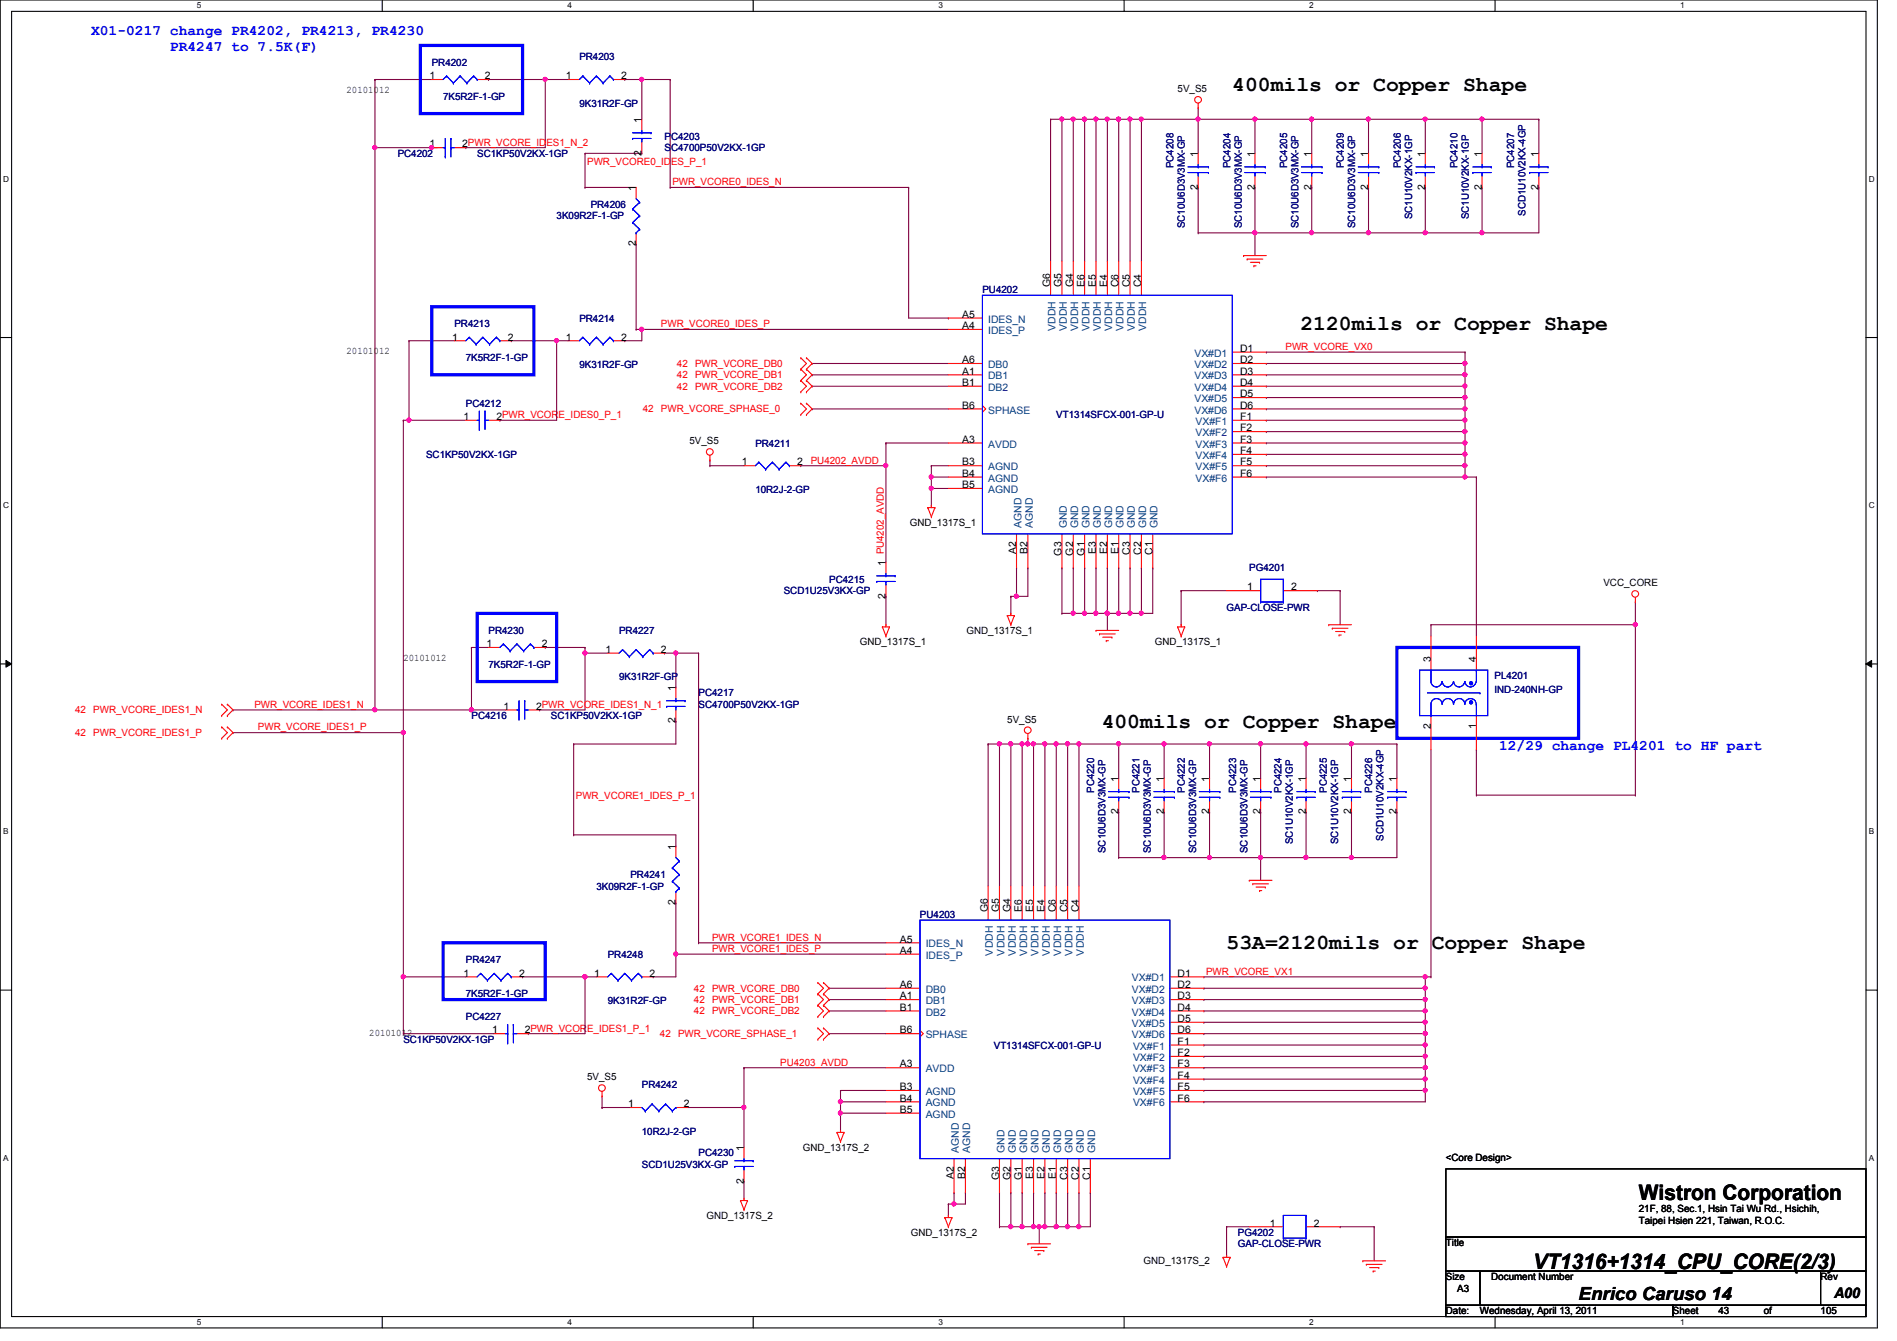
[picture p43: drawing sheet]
<svg xmlns="http://www.w3.org/2000/svg" width="297mm" height="210mm" viewBox="0 0 297 210" stroke-linecap="round" stroke-linejoin="round" font-family="sans-serif">
<defs><g id="words">
<g font-size="3.3">
<text x="193" y="14.3">400mils or Copper Shape</text>
<text x="203.6" y="51.6">2120mils or Copper Shape</text>
<text x="172.5" y="113.9">400mils or Copper Shape</text>
<text x="192.1" y="148.5">53A=2120mils or Copper Shape</text>
<text x="256.6" y="187.9">Wistron Corporation</text>
<text x="240.1" y="198.6">VT1316+1314_CPU_CORE(2/3)</text>
</g>
<text font-size="2.8" x="247.2" y="203.5">Enrico Caruso 14</text>
<g font-size="2.3" fill="#00f">
<text x="14.3" y="5.4">X01-0217 change PR4202, PR4213, PR4230</text>
<text x="26.6" y="8">PR4247 to 7.5K(F)</text>
<text x="234.7" y="117.4">12/29 change PL4201 to HF part</text>
</g>
<text font-size="2.3" x="287.2" y="203.2">A00</text>
<g font-size="1.6" fill="#000080">
<text x="67.6" y="10.3">PR4202</text>
<text x="90.7" y="9.4">PR4203</text>
<text x="69.4" y="15.7">7K5R2F-1-GP</text>
<text x="90.7" y="16.7">9K31R2F-GP</text>
<text x="104.1" y="21.9">PC4203</text>
<text x="104.1" y="23.7">SC4700P50V2KX-1GP</text>
<text x="62.3" y="24.6">PC4202</text>
<text x="74.7" y="24.6">SC1KP50V2KX-1GP</text>
<text x="183.8" y="26.3" transform="rotate(-90 183.8 26.3)">PC4208</text>
<text x="192.7" y="26.3" transform="rotate(-90 192.7 26.3)">PC4204</text>
<text x="201.5" y="26.3" transform="rotate(-90 201.5 26.3)">PC4205</text>
<text x="210.4" y="26.3" transform="rotate(-90 210.4 26.3)">PC4209</text>
<text x="219.3" y="26.3" transform="rotate(-90 219.3 26.3)">PC4206</text>
<text x="228.2" y="26.3" transform="rotate(-90 228.2 26.3)">PC4210</text>
<text x="237.1" y="26.3" transform="rotate(-90 237.1 26.3)">PC4207</text>
<text x="87.2" y="34.3">3K09R2F-1-GP</text>
<text x="92.5" y="32.6">PR4206</text>
<text x="185.5" y="35.7" transform="rotate(-90 185.5 35.7)">SC10U6D3V3MX-GP</text>
<text x="194.4" y="35.7" transform="rotate(-90 194.4 35.7)">SC10U6D3V3MX-GP</text>
<text x="203.3" y="35.7" transform="rotate(-90 203.3 35.7)">SC10U6D3V3MX-GP</text>
<text x="212.2" y="35.7" transform="rotate(-90 212.2 35.7)">SC10U6D3V3MX-GP</text>
<text x="221.1" y="34.3" transform="rotate(-90 221.1 34.3)">SC1U10V2KX-1GP</text>
<text x="230" y="34.3" transform="rotate(-90 230 34.3)">SC1U10V2KX-1GP</text>
<text x="238.9" y="33.8" transform="rotate(-90 238.9 33.8)">SCD1U10V2KX-4GP</text>
<text x="153.8" y="45.9">PU4202</text>
<text x="71.2" y="51.2">PR4213</text>
<text x="90.7" y="50.3">PR4214</text>
<text x="72.9" y="56.6">7K5R2F-1-GP</text>
<text x="90.7" y="57.6">9K31R2F-GP</text>
<text x="72.9" y="63.7">PC4212</text>
<text x="165.4" y="65.4">VT1314SFCX-001-GP-U</text>
<text x="66.7" y="71.7">SC1KP50V2KX-1GP</text>
<text x="118.3" y="69.9">PR4211</text>
<text x="118.3" y="77.2">10R2J-2-GP</text>
<text x="195.6" y="89.5">PG4201</text>
<text x="122.7" y="93">SCD1U25V3KX-GP</text>
<text x="129.8" y="91.2">PC4215</text>
<text x="192.1" y="95.7">GAP-CLOSE-PWR</text>
<text x="76.5" y="99.2">PR4230</text>
<text x="96.9" y="99.2">PR4227</text>
<text x="76.5" y="104.6">7K5R2F-1-GP</text>
<text x="96.9" y="106.5">9K31R2F-GP</text>
<text x="234" y="106.3">PL4201</text>
<text x="73.8" y="112.6">PC4216</text>
<text x="86.3" y="112.6">SC1KP50V2KX-1GP</text>
<text x="109.4" y="109">PC4217</text>
<text x="109.4" y="110.8">SC4700P50V2KX-1GP</text>
<text x="234" y="108.5">IND-240NH-GP</text>
<text x="171.3" y="124.1" transform="rotate(-90 171.3 124.1)">PC4220</text>
<text x="178.4" y="124.1" transform="rotate(-90 178.4 124.1)">PC4221</text>
<text x="185.5" y="124.1" transform="rotate(-90 185.5 124.1)">PC4222</text>
<text x="193.5" y="124.1" transform="rotate(-90 193.5 124.1)">PC4223</text>
<text x="200.7" y="124.1" transform="rotate(-90 200.7 124.1)">PC4224</text>
<text x="207.8" y="124.1" transform="rotate(-90 207.8 124.1)">PC4225</text>
<text x="214.9" y="124.1" transform="rotate(-90 214.9 124.1)">PC4226</text>
<text x="216.7" y="131.6" transform="rotate(-90 216.7 131.6)">SCD1U10V2KX-4GP</text>
<text x="98.7" y="137.5">PR4241</text>
<text x="173.1" y="133.5" transform="rotate(-90 173.1 133.5)">SC10U6D3V3MX-GP</text>
<text x="180.2" y="133.5" transform="rotate(-90 180.2 133.5)">SC10U6D3V3MX-GP</text>
<text x="187.3" y="133.5" transform="rotate(-90 187.3 133.5)">SC10U6D3V3MX-GP</text>
<text x="195.3" y="133.5" transform="rotate(-90 195.3 133.5)">SC10U6D3V3MX-GP</text>
<text x="202.4" y="132.1" transform="rotate(-90 202.4 132.1)">SC1U10V2KX-1GP</text>
<text x="209.5" y="132.1" transform="rotate(-90 209.5 132.1)">SC1U10V2KX-1GP</text>
<text x="93.4" y="139.2">3K09R2F-1-GP</text>
<text x="144.1" y="143.7">PU4203</text>
<text x="95.2" y="149.9">PR4248</text>
<text x="72.9" y="150.8">PR4247</text>
<text x="72.9" y="159.7">PC4227</text>
<text x="72.9" y="156.1">7K5R2F-1-GP</text>
<text x="95.2" y="157.2">9K31R2F-GP</text>
<text x="63.2" y="163.2">SC1KP50V2KX-1GP</text>
<text x="155.6" y="164.1">VT1314SFCX-001-GP-U</text>
<text x="100.5" y="170.3">PR4242</text>
<text x="100.5" y="177.6">10R2J-2-GP</text>
<text x="100.5" y="182.8">SCD1U25V3KX-GP</text>
<text x="109.4" y="181">PC4230</text>
<text x="193.8" y="193.5">PG4202</text>
<text x="193.8" y="195.2">GAP-CLOSE-PWR</text>
</g>
<g font-size="1.6">
<text x="54.3" y="14.6">20101012</text>
<text x="67.3" y="12.4">1</text>
<text x="75.9" y="12.4">2</text>
<text x="88.6" y="12.4">1</text>
<text x="97.3" y="12.4">2</text>
<text x="184.4" y="14.4">5V_S5</text>
<text x="67.3" y="23.1">1</text>
<text x="72.4" y="23.1">2PWR_VCORE_IDES1_N_2</text>
<text x="100.5" y="19.2" transform="rotate(-90 100.5 19.2)">1</text>
<text x="99.6" y="29.9" transform="rotate(-90 99.6 29.9)">1</text>
<text x="100.5" y="24.3" transform="rotate(-90 100.5 24.3)">2</text>
<text x="187.6" y="29.7" transform="rotate(-90 187.6 29.7)">2</text>
<text x="187.6" y="24.6" transform="rotate(-90 187.6 24.6)">1</text>
<text x="196.5" y="29.7" transform="rotate(-90 196.5 29.7)">2</text>
<text x="196.5" y="24.6" transform="rotate(-90 196.5 24.6)">1</text>
<text x="205.4" y="29.7" transform="rotate(-90 205.4 29.7)">2</text>
<text x="205.4" y="24.6" transform="rotate(-90 205.4 24.6)">1</text>
<text x="214.2" y="29.7" transform="rotate(-90 214.2 29.7)">2</text>
<text x="214.2" y="24.6" transform="rotate(-90 214.2 24.6)">1</text>
<text x="223.1" y="29.7" transform="rotate(-90 223.1 29.7)">2</text>
<text x="223.1" y="24.6" transform="rotate(-90 223.1 24.6)">1</text>
<text x="232" y="29.7" transform="rotate(-90 232 29.7)">2</text>
<text x="232" y="24.6" transform="rotate(-90 232 24.6)">1</text>
<text x="240.9" y="29.7" transform="rotate(-90 240.9 29.7)">2</text>
<text x="240.9" y="24.6" transform="rotate(-90 240.9 24.6)">1</text>
<text x="99.6" y="38.6" transform="rotate(-90 99.6 38.6)">2</text>
<text x="164.5" y="45" transform="rotate(-90 164.5 45)">G6</text>
<text x="166.2" y="45" transform="rotate(-90 166.2 45)">G5</text>
<text x="168" y="45" transform="rotate(-90 168 45)">G4</text>
<text x="169.8" y="45" transform="rotate(-90 169.8 45)">E6</text>
<text x="171.6" y="45" transform="rotate(-90 171.6 45)">E5</text>
<text x="173.4" y="45" transform="rotate(-90 173.4 45)">E4</text>
<text x="175.1" y="45" transform="rotate(-90 175.1 45)">C6</text>
<text x="176.9" y="45" transform="rotate(-90 176.9 45)">C5</text>
<text x="178.7" y="45" transform="rotate(-90 178.7 45)">C4</text>
<text x="70.8" y="53.3">1</text>
<text x="79.5" y="53.3">2</text>
<text x="88.6" y="53.3">1</text>
<text x="97.3" y="53.3">2</text>
<text x="150.7" y="49.7">A5</text>
<text x="150.7" y="51.5">A4</text>
<text x="54.3" y="55.5">20101012</text>
<text x="150.7" y="58.6">A1</text>
<text x="150.7" y="56.9">A6</text>
<text x="194.2" y="55.1">D1</text>
<text x="194.2" y="56.9">D2</text>
<text x="194.2" y="58.6">D3</text>
<text x="72.6" y="65.7">1</text>
<text x="77.7" y="65.7">2PWR_VCORE_IDES0_P_1</text>
<text x="150.7" y="60.4">B1</text>
<text x="150.7" y="64">B6</text>
<text x="194.2" y="65.7">F1</text>
<text x="194.2" y="64">D6</text>
<text x="194.2" y="62.2">D5</text>
<text x="194.2" y="60.4">D4</text>
<text x="107.9" y="69.6">5V_S5</text>
<text x="150.7" y="69.3">A3</text>
<text x="194.2" y="67.5">F2</text>
<text x="194.2" y="69.3">F3</text>
<text x="194.2" y="71.1">F4</text>
<text x="116.2" y="72.9">1</text>
<text x="124.8" y="72.9">2</text>
<text x="150.7" y="72.9">B3</text>
<text x="150.7" y="76.4">B5</text>
<text x="150.7" y="74.6">B4</text>
<text x="194.2" y="74.6">F6</text>
<text x="194.2" y="72.9">F5</text>
<text x="142.4" y="82.3">GND_1317S_1</text>
<text x="138.7" y="88.6" transform="rotate(-90 138.7 88.6)">1 PU4202_AVDD</text>
<text x="159.1" y="86.8" transform="rotate(-90 159.1 86.8)">A2</text>
<text x="160.9" y="86.8" transform="rotate(-90 160.9 86.8)">B2</text>
<text x="166.2" y="87" transform="rotate(-90 166.2 87)">G3</text>
<text x="168" y="87" transform="rotate(-90 168 87)">G2</text>
<text x="169.8" y="87" transform="rotate(-90 169.8 87)">G1</text>
<text x="171.6" y="86.8" transform="rotate(-90 171.6 86.8)">E3</text>
<text x="173.4" y="86.8" transform="rotate(-90 173.4 86.8)">E2</text>
<text x="175.1" y="86.8" transform="rotate(-90 175.1 86.8)">E1</text>
<text x="176.9" y="86.9" transform="rotate(-90 176.9 86.9)">C3</text>
<text x="178.7" y="86.9" transform="rotate(-90 178.7 86.9)">C2</text>
<text x="180.5" y="86.9" transform="rotate(-90 180.5 86.9)">C1</text>
<text x="138.7" y="93.7" transform="rotate(-90 138.7 93.7)">2</text>
<text x="195.3" y="92.4">1</text>
<text x="202.2" y="92.4">2</text>
<text x="251.1" y="91.8">VCC_CORE</text>
<text x="76.2" y="101.3">1</text>
<text x="84.8" y="101.3">2</text>
<text x="134.6" y="101">GND_1317S_1</text>
<text x="151.3" y="99.2">GND_1317S_1</text>
<text x="180.8" y="101">GND_1317S_1</text>
<text x="63.2" y="103.5">20101012</text>
<text x="94.8" y="102.2">1</text>
<text x="103.5" y="102.2">2</text>
<text x="224" y="103.7" transform="rotate(-90 224 103.7)">3</text>
<text x="231.1" y="103.7" transform="rotate(-90 231.1 103.7)">4</text>
<text x="78.8" y="111.1">1</text>
<text x="83.9" y="111.1">2PWR_VCORE_IDES1_N_1</text>
<text x="105.8" y="113.2" transform="rotate(-90 105.8 113.2)">2</text>
<text x="105.8" y="108.1" transform="rotate(-90 105.8 108.1)">1</text>
<text x="157.7" y="113.1">5V_S5</text>
<text x="224" y="114.1" transform="rotate(-90 224 114.1)">2</text>
<text x="231.1" y="114.1" transform="rotate(-90 231.1 114.1)">1</text>
<text x="175.1" y="122.3" transform="rotate(-90 175.1 122.3)">1</text>
<text x="182.2" y="122.3" transform="rotate(-90 182.2 122.3)">1</text>
<text x="189.4" y="122.3" transform="rotate(-90 189.4 122.3)">1</text>
<text x="197.4" y="122.3" transform="rotate(-90 197.4 122.3)">1</text>
<text x="204.5" y="122.3" transform="rotate(-90 204.5 122.3)">1</text>
<text x="211.6" y="122.3" transform="rotate(-90 211.6 122.3)">1</text>
<text x="218.7" y="122.3" transform="rotate(-90 218.7 122.3)">1</text>
<text x="175.1" y="127.5" transform="rotate(-90 175.1 127.5)">2</text>
<text x="182.2" y="127.5" transform="rotate(-90 182.2 127.5)">2</text>
<text x="189.4" y="127.5" transform="rotate(-90 189.4 127.5)">2</text>
<text x="197.4" y="127.5" transform="rotate(-90 197.4 127.5)">2</text>
<text x="204.5" y="127.5" transform="rotate(-90 204.5 127.5)">2</text>
<text x="211.6" y="127.5" transform="rotate(-90 211.6 127.5)">2</text>
<text x="218.7" y="127.5" transform="rotate(-90 218.7 127.5)">2</text>
<text x="105.8" y="133" transform="rotate(-90 105.8 133)">1</text>
<text x="105.8" y="141.7" transform="rotate(-90 105.8 141.7)">2</text>
<text x="154.7" y="142.8" transform="rotate(-90 154.7 142.8)">G6</text>
<text x="156.5" y="142.8" transform="rotate(-90 156.5 142.8)">G5</text>
<text x="158.2" y="142.8" transform="rotate(-90 158.2 142.8)">G4</text>
<text x="160" y="142.8" transform="rotate(-90 160 142.8)">E6</text>
<text x="161.8" y="142.8" transform="rotate(-90 161.8 142.8)">E5</text>
<text x="163.6" y="142.8" transform="rotate(-90 163.6 142.8)">E4</text>
<text x="165.4" y="142.8" transform="rotate(-90 165.4 142.8)">C6</text>
<text x="167.1" y="142.8" transform="rotate(-90 167.1 142.8)">C5</text>
<text x="168.9" y="142.8" transform="rotate(-90 168.9 142.8)">C4</text>
<text x="140.9" y="147.5">A5</text>
<text x="140.9" y="149.3">A4</text>
<text x="72.6" y="152.9">1</text>
<text x="81.3" y="152.9">2</text>
<text x="93" y="152.9">1</text>
<text x="101.7" y="152.9">2</text>
<text x="140.9" y="154.6">A6</text>
<text x="184.4" y="152.9">D1</text>
<text x="184.4" y="154.6">D2</text>
<text x="77" y="161.8">1</text>
<text x="82.2" y="161.8">2PWR_VCORE_IDES1_P_1</text>
<text x="140.9" y="156.4">A1</text>
<text x="140.9" y="158.2">B1</text>
<text x="140.9" y="161.8">B6</text>
<text x="184.4" y="156.4">D3</text>
<text x="184.4" y="161.8">D6</text>
<text x="184.4" y="160">D5</text>
<text x="184.4" y="158.2">D4</text>
<text x="57.8" y="162.1">20101012</text>
<text x="140.9" y="167.1">A3</text>
<text x="184.4" y="163.5">F1</text>
<text x="184.4" y="165.3">F2</text>
<text x="184.4" y="167.1">F3</text>
<text x="91.9" y="169.1">5V_S5</text>
<text x="98.4" y="173.3">1</text>
<text x="107.1" y="173.3">2</text>
<text x="140.9" y="170.6">B3</text>
<text x="140.9" y="172.4">B4</text>
<text x="184.4" y="172.4">F6</text>
<text x="184.4" y="170.6">F5</text>
<text x="184.4" y="168.9">F4</text>
<text x="140.9" y="174.2">B5</text>
<text x="116.5" y="185.3" transform="rotate(-90 116.5 185.3)">2</text>
<text x="116.5" y="180.1" transform="rotate(-90 116.5 180.1)">1</text>
<text x="125.7" y="180.1">GND_1317S_2</text>
<text x="149.3" y="184.6" transform="rotate(-90 149.3 184.6)">A2</text>
<text x="151.1" y="184.6" transform="rotate(-90 151.1 184.6)">B2</text>
<text x="156.5" y="184.7" transform="rotate(-90 156.5 184.7)">G3</text>
<text x="158.2" y="184.7" transform="rotate(-90 158.2 184.7)">G2</text>
<text x="160" y="184.7" transform="rotate(-90 160 184.7)">G1</text>
<text x="161.8" y="184.6" transform="rotate(-90 161.8 184.6)">E3</text>
<text x="163.6" y="184.6" transform="rotate(-90 163.6 184.6)">E2</text>
<text x="165.4" y="184.6" transform="rotate(-90 165.4 184.6)">E1</text>
<text x="167.1" y="184.7" transform="rotate(-90 167.1 184.7)">C3</text>
<text x="168.9" y="184.7" transform="rotate(-90 168.9 184.7)">C2</text>
<text x="170.7" y="184.7" transform="rotate(-90 170.7 184.7)">C1</text>
<text x="226.4" y="181.7">&lt;Core Design&gt;</text>
<text x="110.6" y="190.8">GND_1317S_2</text>
<text x="198.8" y="192">1</text>
<text x="205.7" y="192">2</text>
<text x="256.6" y="189.7">21F, 88, Sec.1, Hsin Tai Wu Rd., Hsichih,</text>
<text x="256.6" y="191.6">Taipei Hsien 221, Taiwan, R.O.C.</text>
<text x="142.6" y="193.5">GND_1317S_2</text>
<text x="179.1" y="197.9">GND_1317S_2</text>
<text x="226.4" y="195.1">Title</text>
<text x="226.4" y="200.4">Size</text>
<text x="228.2" y="202.2">A3</text>
<text x="233.5" y="200.4">Document Number</text>
<text x="285.1" y="200.4">Rev</text>
<text x="226.4" y="205.7">Date:</text>
<text x="231.7" y="205.7">Wednesday, April 13, 2011</text>
<text x="262" y="205.7">Sheet</text>
<text x="269.1" y="205.7">43</text>
<text x="276.2" y="205.7">of</text>
<text x="285.1" y="205.7">105</text>
</g>
<g font-size="1.6" fill="#f00">
<text x="91.9" y="25.8">PWR_VCORE0_IDES_P_1</text>
<text x="105.3" y="29">PWR_VCORE0_IDES_N</text>
<text x="103.5" y="51.2">PWR_VCORE0_IDES_P</text>
<text x="106" y="57.4">42</text>
<text x="106" y="59.2">42</text>
<text x="108.8" y="57.4">PWR_VCORE_DB0</text>
<text x="108.8" y="59.2">PWR_VCORE_DB1</text>
<text x="201.3" y="54.8">PWR_VCORE_VX0</text>
<text x="100.7" y="64.6">42</text>
<text x="103.5" y="64.6">PWR_VCORE_SPHASE_0</text>
<text x="106" y="61">42</text>
<text x="108.8" y="61">PWR_VCORE_DB2</text>
<text x="127" y="72.6">PU4202_AVDD</text>
<text x="11.8" y="111.7">42</text>
<text x="14.6" y="111.7">PWR_VCORE_IDES1_N</text>
<text x="39.8" y="110.8">PWR_VCORE_IDES1_N</text>
<text x="11.8" y="115.2">42</text>
<text x="14.6" y="115.2">PWR_VCORE_IDES1_P</text>
<text x="40.4" y="114.3">PWR_VCORE_IDES1_P</text>
<text x="90.2" y="125">PWR_VCORE1_IDES_P_1</text>
<text x="111.5" y="147.2">PWR_VCORE1_IDES_N</text>
<text x="111.5" y="149">PWR_VCORE1_IDES_P</text>
<text x="108.7" y="155.2">42</text>
<text x="111.5" y="155.2">PWR_VCORE_DB0</text>
<text x="188.8" y="152.6">PWR_VCORE_VX1</text>
<text x="108.7" y="157">42</text>
<text x="108.7" y="158.8">42</text>
<text x="111.5" y="157">PWR_VCORE_DB1</text>
<text x="111.5" y="158.8">PWR_VCORE_DB2</text>
<text x="103.3" y="162.3">42</text>
<text x="106.2" y="162.3">PWR_VCORE_SPHASE_1</text>
<text x="122.2" y="166.8">PU4203_AVDD</text>
</g>
<g font-size="1.6" fill="#004080">
<text x="154.7" y="50.5">IDES_N</text>
<text x="154.7" y="52.3">IDES_P</text>
<text x="165.3" y="51.8" transform="rotate(-90 165.3 51.8)">VDDH</text>
<text x="167" y="51.8" transform="rotate(-90 167 51.8)">VDDH</text>
<text x="168.8" y="51.8" transform="rotate(-90 168.8 51.8)">VDDH</text>
<text x="170.6" y="51.8" transform="rotate(-90 170.6 51.8)">VDDH</text>
<text x="172.4" y="51.8" transform="rotate(-90 172.4 51.8)">VDDH</text>
<text x="174.2" y="51.8" transform="rotate(-90 174.2 51.8)">VDDH</text>
<text x="175.9" y="51.8" transform="rotate(-90 175.9 51.8)">VDDH</text>
<text x="177.7" y="51.8" transform="rotate(-90 177.7 51.8)">VDDH</text>
<text x="179.5" y="51.8" transform="rotate(-90 179.5 51.8)">VDDH</text>
<text x="154.7" y="59.4">DB1</text>
<text x="154.7" y="57.6">DB0</text>
<text x="187" y="55.8">VX#D1</text>
<text x="187" y="57.6">VX#D2</text>
<text x="187" y="59.4">VX#D3</text>
<text x="154.7" y="61.2">DB2</text>
<text x="154.7" y="64.7">SPHASE</text>
<text x="187" y="64.7">VX#D6</text>
<text x="187" y="62.9">VX#D5</text>
<text x="187" y="61.2">VX#D4</text>
<text x="154.7" y="70.1">AVDD</text>
<text x="187.2" y="66.5">VX#F1</text>
<text x="187.2" y="68.3">VX#F2</text>
<text x="187.2" y="70.1">VX#F3</text>
<text x="187.2" y="71.8">VX#F4</text>
<text x="154.7" y="73.6">AGND</text>
<text x="154.7" y="77.2">AGND</text>
<text x="154.7" y="75.4">AGND</text>
<text x="187.2" y="75.4">VX#F6</text>
<text x="187.2" y="73.6">VX#F5</text>
<text x="159.9" y="82.7" transform="rotate(-90 159.9 82.7)">AGND</text>
<text x="161.7" y="82.7" transform="rotate(-90 161.7 82.7)">AGND</text>
<text x="167" y="82.7" transform="rotate(-90 167 82.7)">GND</text>
<text x="168.8" y="82.7" transform="rotate(-90 168.8 82.7)">GND</text>
<text x="170.6" y="82.7" transform="rotate(-90 170.6 82.7)">GND</text>
<text x="172.4" y="82.7" transform="rotate(-90 172.4 82.7)">GND</text>
<text x="174.2" y="82.7" transform="rotate(-90 174.2 82.7)">GND</text>
<text x="175.9" y="82.7" transform="rotate(-90 175.9 82.7)">GND</text>
<text x="177.7" y="82.7" transform="rotate(-90 177.7 82.7)">GND</text>
<text x="179.5" y="82.7" transform="rotate(-90 179.5 82.7)">GND</text>
<text x="181.3" y="82.7" transform="rotate(-90 181.3 82.7)">GND</text>
<text x="144.9" y="148.3">IDES_N</text>
<text x="155.5" y="149.6" transform="rotate(-90 155.5 149.6)">VDDH</text>
<text x="157.3" y="149.6" transform="rotate(-90 157.3 149.6)">VDDH</text>
<text x="159" y="149.6" transform="rotate(-90 159 149.6)">VDDH</text>
<text x="160.8" y="149.6" transform="rotate(-90 160.8 149.6)">VDDH</text>
<text x="162.6" y="149.6" transform="rotate(-90 162.6 149.6)">VDDH</text>
<text x="164.4" y="149.6" transform="rotate(-90 164.4 149.6)">VDDH</text>
<text x="166.2" y="149.6" transform="rotate(-90 166.2 149.6)">VDDH</text>
<text x="167.9" y="149.6" transform="rotate(-90 167.9 149.6)">VDDH</text>
<text x="169.7" y="149.6" transform="rotate(-90 169.7 149.6)">VDDH</text>
<text x="144.9" y="155.4">DB0</text>
<text x="144.9" y="150.1">IDES_P</text>
<text x="177.2" y="153.6">VX#D1</text>
<text x="177.2" y="155.4">VX#D2</text>
<text x="144.9" y="157.2">DB1</text>
<text x="144.9" y="159">DB2</text>
<text x="177.2" y="157.2">VX#D3</text>
<text x="177.2" y="160.7">VX#D5</text>
<text x="177.2" y="159">VX#D4</text>
<text x="144.9" y="167.9">AVDD</text>
<text x="144.9" y="162.5">SPHASE</text>
<text x="177.2" y="162.5">VX#D6</text>
<text x="177.4" y="164.3">VX#F1</text>
<text x="177.4" y="166.1">VX#F2</text>
<text x="177.4" y="167.9">VX#F3</text>
<text x="144.9" y="171.4">AGND</text>
<text x="144.9" y="173.2">AGND</text>
<text x="177.4" y="173.2">VX#F6</text>
<text x="177.4" y="171.4">VX#F5</text>
<text x="177.4" y="169.6">VX#F4</text>
<text x="144.9" y="175">AGND</text>
<text x="150.2" y="180.5" transform="rotate(-90 150.2 180.5)">AGND</text>
<text x="151.9" y="180.5" transform="rotate(-90 151.9 180.5)">AGND</text>
<text x="157.3" y="180.5" transform="rotate(-90 157.3 180.5)">GND</text>
<text x="159" y="180.5" transform="rotate(-90 159 180.5)">GND</text>
<text x="160.8" y="180.5" transform="rotate(-90 160.8 180.5)">GND</text>
<text x="162.6" y="180.5" transform="rotate(-90 162.6 180.5)">GND</text>
<text x="164.4" y="180.5" transform="rotate(-90 164.4 180.5)">GND</text>
<text x="166.2" y="180.5" transform="rotate(-90 166.2 180.5)">GND</text>
<text x="167.9" y="180.5" transform="rotate(-90 167.9 180.5)">GND</text>
<text x="169.7" y="180.5" transform="rotate(-90 169.7 180.5)">GND</text>
<text x="171.5" y="180.5" transform="rotate(-90 171.5 180.5)">GND</text>
</g>
<g font-size="1.3">
<text x="30.8" y="1.3">5</text>
<text x="88.9" y="1.3">4</text>
<text x="146.9" y="1.3">3</text>
<text x="205" y="1.3">2</text>
<text x="263.1" y="1.3">1</text>
<text x=".5" y="28.4">D</text>
<text x="292.6" y="28.4">D</text>
<text x=".5" y="79.5">C</text>
<text x="292.6" y="79.5">C</text>
<text x=".5" y="130.6">B</text>
<text x="292.6" y="130.6">B</text>
<text x=".5" y="181.7">A</text>
<text x="292.6" y="181.7">A</text>
<text x="30.8" y="207.4">5</text>
<text x="88.9" y="207.4">4</text>
<text x="146.9" y="207.4">3</text>
<text x="205" y="207.4">2</text>
<text x="263.1" y="207.4">1</text>
</g>
</g></defs>
<path d="M0 0h294v207.9h-294zM1.8 1.8h290.4v204.3h-290.4z" fill="none" stroke="#000" stroke-width=".17"/>
<g fill="#fff">
<path d="M30.8 .2h.7v1.4h-.7z"/>
<path d="M30.8 206.2h.7v1.4h-.7z"/>
</g>
<path d="M59.9 0v1.8M59.9 206.1v1.8" fill="none" stroke="#000" stroke-width=".17"/>
<g fill="#fff">
<path d="M88.9 .2h.6v1.4h-.6z"/>
<path d="M88.9 206.2h.6v1.4h-.6z"/>
</g>
<path d="M117.9 0v1.8M117.9 206.1v1.8" fill="none" stroke="#000" stroke-width=".17"/>
<g fill="#fff">
<path d="M146.9 .2h.7v1.4h-.7z"/>
<path d="M146.9 206.2h.7v1.4h-.7z"/>
</g>
<path d="M176 0v1.8M176 206.1v1.8" fill="none" stroke="#000" stroke-width=".17"/>
<g fill="#fff">
<path d="M205 .2h.7v1.4h-.7z"/>
<path d="M205 206.2h.7v1.4h-.7z"/>
</g>
<path d="M234.1 0v1.8M234.1 206.1v1.8" fill="none" stroke="#000" stroke-width=".17"/>
<g fill="#fff">
<path d="M263.1 .2h.7v1.4h-.7z"/>
<path d="M263.1 206.2h.7v1.4h-.7z"/>
<path d="M.5 27.3h.9v1.4h-.9z"/>
<path d="M292.6 27.3h.9v1.4h-.9z"/>
<path d="M.5 78.4h.9v1.4h-.9z"/>
<path d="M292.6 78.4h.9v1.4h-.9z"/>
</g>
<path d="M0 52.8h1.8M292.2 52.8h1.8" fill="none" stroke="#000" stroke-width=".17"/>
<g fill="#fff">
<path d="M.5 129.5h.8v1.4h-.8z"/>
<path d="M292.6 129.5h.9v1.4h-.9z"/>
</g>
<path d="M0 103.9h1.8M292.2 103.9h1.8" fill="none" stroke="#000" stroke-width=".17"/>
<path d="M.9 103.4l.9 .5-.9 .5zM292.2 103.9l.9-.5v1z" fill="#000"/>
<path d="M.9 103.4l.9 .5-.9 .5zM292.2 103.9l.9-.5v1z" fill="none" stroke="#000" stroke-width=".16"/>
<g fill="#fff">
<path d="M.5 180.5h.8v1.4h-.8z"/>
<path d="M292.6 180.5h.9v1.4h-.9z"/>
</g>
<path d="M0 155h1.8M292.2 155h1.8" fill="none" stroke="#000" stroke-width=".17"/>
<path d="M168.1 18.7h.1M168.1 18.7h1.7M167.2 116.5h.1M167.2 116.5v22.2" fill="none" stroke="#800040" stroke-width=".17"/>
<circle cx="167.1" cy="116.4" r=".32" fill="#f0f"/>
<circle cx="167.1" cy="116.4" r=".32" fill="none" stroke="#f0f" stroke-width=".17"/>
<path d="M159.2 88.9h.1M159.2 88.9v4.4M167.2 116.5h.1M167.2 116.5h1.7M168.9 116.5h.1M168.9 116.5v22.2M223.2 152.9h.1M223.2 152.9v1.8" fill="none" stroke="#800040" stroke-width=".17"/>
<circle cx="168.9" cy="116.4" r=".32" fill="#f0f"/>
<circle cx="168.9" cy="116.4" r=".32" fill="none" stroke="#f0f" stroke-width=".17"/>
<path d="M188.5 163.6h.1M188.5 163.6h34.7" fill="none" stroke="#800040" stroke-width=".17"/>
<circle cx="223.2" cy="163.5" r=".32" fill="#f0f"/>
<circle cx="223.2" cy="163.5" r=".32" fill="none" stroke="#f0f" stroke-width=".17"/>
<path d="M159.2 93.3h.1M159.2 93.3h1.7M223.2 163.6h.1M223.2 163.6v1.8" fill="none" stroke="#800040" stroke-width=".17"/>
<circle cx="159.1" cy="93.3" r=".32" fill="#f0f"/>
<circle cx="159.1" cy="93.3" r=".32" fill="none" stroke="#f0f" stroke-width=".17"/>
<path d="M171.6 18.7h.1M171.6 18.7v22.2M160.9 88.9h.1M160.9 88.9v4.4" fill="none" stroke="#800040" stroke-width=".17"/>
<circle cx="171.6" cy="18.6" r=".32" fill="#f0f"/>
<circle cx="171.6" cy="18.6" r=".32" fill="none" stroke="#f0f" stroke-width=".17"/>
<path d="M169.8 18.7h.1M169.8 18.7h1.8" fill="none" stroke="#800040" stroke-width=".17"/>
<circle cx="169.8" cy="18.6" r=".32" fill="#f0f"/>
<circle cx="169.8" cy="18.6" r=".32" fill="none" stroke="#f0f" stroke-width=".17"/>
<path d="M168.9 116.5h.1M168.9 116.5h6.3M188.5 165.4h.1M188.5 165.4h34.7" fill="none" stroke="#800040" stroke-width=".17"/>
<circle cx="223.2" cy="165.3" r=".32" fill="#f0f"/>
<circle cx="223.2" cy="165.3" r=".32" fill="none" stroke="#f0f" stroke-width=".17"/>
<path d="M173.4 18.7h.1M173.4 18.7v22.2M99.6 51.6h.1M99.6 51.6h.9M94.3 173.4h.1M94.3 173.4h4.4" fill="none" stroke="#800040" stroke-width=".17"/>
<circle cx="173.4" cy="18.6" r=".32" fill="#f0f"/>
<circle cx="173.4" cy="18.6" r=".32" fill="none" stroke="#f0f" stroke-width=".17"/>
<path d="M171.6 18.7h.1M171.6 18.7h1.8M188.5 167.1h.1M188.5 167.1h34.7" fill="none" stroke="#800040" stroke-width=".17"/>
<circle cx="223.2" cy="167.1" r=".32" fill="#f0f"/>
<circle cx="223.2" cy="167.1" r=".32" fill="none" stroke="#f0f" stroke-width=".17"/>
<path d="M188.5 168.9h.1M188.5 168.9h34.7" fill="none" stroke="#800040" stroke-width=".17"/>
<circle cx="223.2" cy="168.9" r=".32" fill="#f0f"/>
<circle cx="223.2" cy="168.9" r=".32" fill="none" stroke="#f0f" stroke-width=".17"/>
<path d="M175.2 18.7h.1M175.2 18.7v22.2" fill="none" stroke="#800040" stroke-width=".17"/>
<circle cx="175.1" cy="18.6" r=".32" fill="#f0f"/>
<circle cx="175.1" cy="18.6" r=".32" fill="none" stroke="#f0f" stroke-width=".17"/>
<path d="M211.6 134.2h.1M211.6 134.2h7.1M188.5 170.7h.1M188.5 170.7h34.7" fill="none" stroke="#800040" stroke-width=".17"/>
<circle cx="223.2" cy="170.7" r=".32" fill="#f0f"/>
<circle cx="223.2" cy="170.7" r=".32" fill="none" stroke="#f0f" stroke-width=".17"/>
<path d="M178.7 18.7h.1M178.7 18.7v22.2M166.3 88.9h.1M166.3 88.9v7.1M218.7 127.1h.1M218.7 127.1v7.1M188.5 172.5h.1M223.2 170.7h.1M223.2 170.7v1.8h-34.7" fill="none" stroke="#800040" stroke-width=".17"/>
<circle cx="178.7" cy="18.6" r=".32" fill="#f0f"/>
<circle cx="178.7" cy="18.6" r=".32" fill="none" stroke="#f0f" stroke-width=".17"/>
<g fill="none" stroke="#800040" stroke-width=".17">
<path d="M169.8 18.7h.1M169.8 18.7v22.2M173.4 18.7h.1M173.4 18.7h5.3M175.2 18.7h.1M176.9 18.7h.1M138.7 69.3h.1M138.7 69.3v3.6M166.3 96h.1M166.3 96h1.8M178.7 88.9h.1M178.7 96h.1"/>
<path d="M178.7 88.9v7.1M180.5 88.9h.1M180.5 88.9v7.1h-1.8"/>
</g>
<circle cx="178.7" cy="96" r=".32" fill="#f0f"/>
<circle cx="178.7" cy="96" r=".32" fill="none" stroke="#f0f" stroke-width=".17"/>
<path d="M175.2 88.9h.1M175.2 96h.1M175.2 88.9v7.1M176.9 88.9h.1M176.9 88.9v7.1h-1.7M116.5 167.1h.1M116.5 167.1v6.3M116.5 167.1h22.2" fill="none" stroke="#800040" stroke-width=".17"/>
<circle cx="175.1" cy="96" r=".32" fill="#f0f"/>
<circle cx="175.1" cy="96" r=".32" fill="none" stroke="#f0f" stroke-width=".17"/>
<path d="M173.4 88.9h.1M173.4 96h.1M173.4 88.9v7.1M173.4 96h1.8M151.2 186.7h.1M151.2 186.7v1.8" fill="none" stroke="#800040" stroke-width=".17"/>
<circle cx="173.4" cy="96" r=".32" fill="#f0f"/>
<circle cx="173.4" cy="96" r=".32" fill="none" stroke="#f0f" stroke-width=".17"/>
<path d="M171.6 88.9h.1M171.6 96h.1M171.6 88.9v7.1M171.6 96h1.8M148.5 188.5h.1M148.5 188.5v1.7" fill="none" stroke="#800040" stroke-width=".17"/>
<circle cx="171.6" cy="96" r=".32" fill="#f0f"/>
<circle cx="171.6" cy="96" r=".32" fill="none" stroke="#f0f" stroke-width=".17"/>
<g fill="none" stroke="#800040" stroke-width=".17">
<path d="M127.2 64h.1M127.2 64h21.3M168.1 88.9h.1M168.1 88.9v7.1M169.8 88.9h.1M169.8 88.9v7.1M173.4 96h.1M173.4 96v2.7M105.8 141.4h.1M105.8 141.4v8M192.1 192h.1M192.1 192v4.5"/>
<path d="M192.1 192h3.5M209.8 192h.1M209.8 192h5.4M215.2 192h.1M215.2 192v5.4"/>
</g>
<circle cx="173.4" cy="96" r=".32" fill="#f0f"/>
<circle cx="173.4" cy="96" r=".32" fill="none" stroke="#f0f" stroke-width=".17"/>
<path d="M198.3 55.1h.1M198.3 56.9h.1M198.3 55.1h31.1M198.3 56.9h31.1" fill="none" stroke="#800040" stroke-width=".17"/>
<circle cx="229.4" cy="56.9" r=".32" fill="#f0f"/>
<circle cx="229.4" cy="56.9" r=".32" fill="none" stroke="#f0f" stroke-width=".17"/>
<path d="M229.4 56.9h.1M229.4 56.9v1.8M138.7 72.9h.1M138.7 72.9v15.1" fill="none" stroke="#800040" stroke-width=".17"/>
<circle cx="138.7" cy="72.9" r=".32" fill="#f0f"/>
<circle cx="138.7" cy="72.9" r=".32" fill="none" stroke="#f0f" stroke-width=".17"/>
<path d="M99.6 38.2h.1M99.6 38.2v13.4M198.3 58.7h.1M198.3 58.7h31.1M198.3 60.5h.1M198.3 60.5h31.1" fill="none" stroke="#800040" stroke-width=".17"/>
<circle cx="229.4" cy="60.4" r=".32" fill="#f0f"/>
<circle cx="229.4" cy="60.4" r=".32" fill="none" stroke="#f0f" stroke-width=".17"/>
<path d="M127.2 60.5h.1M127.2 60.5h21.3M198.3 62.2h.1M198.3 62.2h31.1" fill="none" stroke="#800040" stroke-width=".17"/>
<circle cx="229.4" cy="62.2" r=".32" fill="#f0f"/>
<circle cx="229.4" cy="62.2" r=".32" fill="none" stroke="#f0f" stroke-width=".17"/>
<path d="M105.8 149.4h.1M105.8 149.4v3.5" fill="none" stroke="#800040" stroke-width=".17"/>
<circle cx="105.8" cy="149.3" r=".32" fill="#f0f"/>
<circle cx="105.8" cy="149.3" r=".32" fill="none" stroke="#f0f" stroke-width=".17"/>
<g fill="none" stroke="#800040" stroke-width=".17">
<path d="M91.6 29.3h.1M91.6 24h8.9M91.6 29.3h8M100.5 24h.1M85.4 101.3h.1M85.4 101.3h6.2M89.8 116.5h.1M89.8 116.5v14.2M89.8 116.5h16M89.8 130.7h.1M89.8 130.7h16v1.8M105.8 132.5h.1"/>
<path d="M188.5 152.9h.1M188.5 152.9h34.7"/>
</g>
<circle cx="223.2" cy="152.9" r=".32" fill="#f0f"/>
<circle cx="223.2" cy="152.9" r=".32" fill="none" stroke="#f0f" stroke-width=".17"/>
<path d="M105.8 107.6h.1M105.8 102.2v5.4" fill="none" stroke="#800040" stroke-width=".17"/>
<circle cx="105.8" cy="102.2" r=".32" fill="#f0f"/>
<circle cx="105.8" cy="102.2" r=".32" fill="none" stroke="#f0f" stroke-width=".17"/>
<path d="M104.1 102.2h.1M104.1 102.2h1.7M63.2 152.9h.1M63.2 152.9v8.9" fill="none" stroke="#800040" stroke-width=".17"/>
<circle cx="63.1" cy="152.9" r=".32" fill="#f0f"/>
<circle cx="63.1" cy="152.9" r=".32" fill="none" stroke="#f0f" stroke-width=".17"/>
<path d="M198.3 64h.1M198.3 64h31.1" fill="none" stroke="#800040" stroke-width=".17"/>
<circle cx="229.4" cy="64" r=".32" fill="#f0f"/>
<circle cx="229.4" cy="64" r=".32" fill="none" stroke="#f0f" stroke-width=".17"/>
<g fill="none" stroke="#800040" stroke-width=".17">
<path d="M85.4 12.4h.1M85.4 12.4h3.5M97.8 12.4h.1M97.8 12.4h7.1M100.5 12.4h.1M104.9 12.4h.1M104.9 12.4v16.9M67.6 23.1h.1M67.6 23.1h.9M158.3 93.3h.1M158.3 93.3h.9M105.8 102.2h.1"/>
<path d="M105.8 102.2h3.6M102.3 152.9h.1M102.3 152.9h3.5M109.4 147.6h.1M109.4 147.6h29.3"/>
</g>
<circle cx="67.6" cy="23.1" r=".32" fill="#f0f"/>
<circle cx="67.6" cy="23.1" r=".32" fill="none" stroke="#f0f" stroke-width=".17"/>
<path d="M58.7 12.4h.1M58.7 12.4v10.7M58.7 12.4h8.9M85.4 12.4h.1M85.4 12.4v10.7" fill="none" stroke="#800040" stroke-width=".17"/>
<circle cx="85.4" cy="12.4" r=".32" fill="#f0f"/>
<circle cx="85.4" cy="12.4" r=".32" fill="none" stroke="#f0f" stroke-width=".17"/>
<g fill="none" stroke="#800040" stroke-width=".17">
<path d="M76.5 12.4h.1M76.5 12.4h8.9M72.9 23.1h.1M72.9 23.1h12.5M87.2 53.3h.1M87.2 53.3v12.5h-8.9M78.3 65.8h.1M229.4 62.2h.1M229.4 72.9h.1M229.4 69.3h.1M229.4 62.2v1.8M229.4 69.3v1.8"/>
<path d="M229.4 72.9v1.8M168.1 96h.1M168.1 96h1.7"/>
</g>
<circle cx="168" cy="96" r=".32" fill="#f0f"/>
<circle cx="168" cy="96" r=".32" fill="none" stroke="#f0f" stroke-width=".17"/>
<path d="M176.9 96h.1M176.9 96h1.8" fill="none" stroke="#800040" stroke-width=".17"/>
<circle cx="176.9" cy="96" r=".32" fill="#f0f"/>
<circle cx="176.9" cy="96" r=".32" fill="none" stroke="#f0f" stroke-width=".17"/>
<path d="M229.4 58.7h.1M229.4 58.7v1.8" fill="none" stroke="#800040" stroke-width=".17"/>
<circle cx="229.4" cy="58.6" r=".32" fill="#f0f"/>
<circle cx="229.4" cy="58.6" r=".32" fill="none" stroke="#f0f" stroke-width=".17"/>
<path d="M80 53.3h.1M80 53.3h7.2" fill="none" stroke="#800040" stroke-width=".17"/>
<circle cx="87.1" cy="53.3" r=".32" fill="#f0f"/>
<circle cx="87.1" cy="53.3" r=".32" fill="none" stroke="#f0f" stroke-width=".17"/>
<g fill="none" stroke="#800040" stroke-width=".17">
<path d="M100.5 12.4h.1M100.5 12.4v6.3M91.6 24h.1M91.6 24v5.3M64 53.3h.1M64 53.3h7.2M87.2 53.3h.1M87.2 53.3h1.7M97.8 53.3h.1M97.8 53.3h2.7M229.4 55.1h.1M229.4 55.1v1.8"/>
<path d="M229.4 65.8h.1M229.4 65.8v1.8"/>
</g>
<circle cx="100.5" cy="12.4" r=".32" fill="#f0f"/>
<circle cx="100.5" cy="12.4" r=".32" fill="none" stroke="#f0f" stroke-width=".17"/>
<path d="M63.2 65.8h.1M63.2 65.8v48.9M73.8 111.1h.1M73.8 111.1h5.4M91.6 102.2h.1M91.6 102.2h3.6" fill="none" stroke="#800040" stroke-width=".17"/>
<circle cx="73.8" cy="111.1" r=".32" fill="#f0f"/>
<circle cx="73.8" cy="111.1" r=".32" fill="none" stroke="#f0f" stroke-width=".17"/>
<path d="M58.7 111.1h.1M73.8 101.3h.1M73.8 101.3v9.8h-15.1M73.8 101.3h2.7M91.6 102.2h.1M91.6 102.2v8.9" fill="none" stroke="#800040" stroke-width=".17"/>
<circle cx="91.6" cy="102.2" r=".32" fill="#f0f"/>
<circle cx="91.6" cy="102.2" r=".32" fill="none" stroke="#f0f" stroke-width=".17"/>
<path d="M58.7 23.1h.1M58.7 23.1v88M84.5 111.1h.1M84.5 111.1h7.1" fill="none" stroke="#800040" stroke-width=".17"/>
<circle cx="58.7" cy="111.1" r=".32" fill="#f0f"/>
<circle cx="58.7" cy="111.1" r=".32" fill="none" stroke="#f0f" stroke-width=".17"/>
<path d="M109.4 102.2h.1M109.4 102.2v45.4M81.8 152.9h.1M81.8 152.9h9.8M91.6 152.9h.1M91.6 152.9v8.9h-8.9M82.7 161.8h.1" fill="none" stroke="#800040" stroke-width=".17"/>
<circle cx="91.6" cy="152.9" r=".32" fill="#f0f"/>
<circle cx="91.6" cy="152.9" r=".32" fill="none" stroke="#f0f" stroke-width=".17"/>
<path d="M36.5 111.1h.1M36.5 114.7h.1M36.5 111.1h22.2M36.5 114.7h26.7M63.2 152.9h.1M63.2 152.9h9.7M91.6 152.9h.1M91.6 152.9h1.8M63.2 161.8h.1M63.2 161.8h14.2" fill="none" stroke="#800040" stroke-width=".17"/>
<circle cx="91.6" cy="152.9" r=".32" fill="#f0f"/>
<circle cx="91.6" cy="152.9" r=".32" fill="none" stroke="#f0f" stroke-width=".17"/>
<path d="M100.5 51.6h.1M100.5 51.6h48" fill="none" stroke="#800040" stroke-width=".17"/>
<circle cx="100.5" cy="51.5" r=".32" fill="#f0f"/>
<circle cx="100.5" cy="51.5" r=".32" fill="none" stroke="#f0f" stroke-width=".17"/>
<path d="M104.9 29.3h.1M104.9 29.3h37.4M64 65.8h.1M64 65.8h8.9M63.2 114.7h.1M63.2 114.7v38.2M105.8 149.4h.1M105.8 149.4h32.9" fill="none" stroke="#800040" stroke-width=".17"/>
<circle cx="63.1" cy="114.7" r=".32" fill="#f0f"/>
<circle cx="63.1" cy="114.7" r=".32" fill="none" stroke="#f0f" stroke-width=".17"/>
<g fill="none" stroke="#800040" stroke-width=".17">
<path d="M100.5 51.6h.1M100.5 51.6v1.7M138.7 69.3h.1M138.7 69.3h9.8M198.3 67.6h.1M198.3 67.6h31.1M138.7 93.3h.1M138.7 93.3v4.5M105.8 112.9h.1M105.8 112.9v3.6M94.3 173.4h.1M94.3 171.6v1.8"/>
<path d="M116.5 173.4h.1M116.5 173.4v6.2"/>
</g>
<circle cx="229.4" cy="67.5" r=".32" fill="#f0f"/>
<circle cx="229.4" cy="67.5" r=".32" fill="none" stroke="#f0f" stroke-width=".17"/>
<path d="M166.3 18.7h.1M166.3 18.7h1.8M142.3 29.3h.1M142.3 29.3v20.5h6.2M148.5 49.8h.1M229.4 67.6h.1M229.4 67.6v1.7M169.8 96h.1M169.8 96h1.8M156.5 186.7h.1M156.5 186.7v5.3" fill="none" stroke="#800040" stroke-width=".17"/>
<circle cx="169.8" cy="96" r=".32" fill="#f0f"/>
<circle cx="169.8" cy="96" r=".32" fill="none" stroke="#f0f" stroke-width=".17"/>
<path d="M197.4 134.2h.1M197.4 134.2v3.6" fill="none" stroke="#800040" stroke-width=".17"/>
<circle cx="197.4" cy="134.2" r=".32" fill="#f0f"/>
<circle cx="197.4" cy="134.2" r=".32" fill="none" stroke="#f0f" stroke-width=".17"/>
<path d="M198.3 69.3h.1M198.3 69.3h31.1M189.4 134.2h.1M189.4 134.2h8" fill="none" stroke="#800040" stroke-width=".17"/>
<circle cx="229.4" cy="69.3" r=".32" fill="#f0f"/>
<circle cx="229.4" cy="69.3" r=".32" fill="none" stroke="#f0f" stroke-width=".17"/>
<path d="M127.2 56.9h.1M127.2 56.9h21.3M198.3 71.1h.1M198.3 71.1h31.1M229.4 71.1h.1M229.4 71.1v1.8M170.7 186.7h.1M170.7 186.7v5.3" fill="none" stroke="#800040" stroke-width=".17"/>
<circle cx="229.4" cy="71.1" r=".32" fill="#f0f"/>
<circle cx="229.4" cy="71.1" r=".32" fill="none" stroke="#f0f" stroke-width=".17"/>
<path d="M168.9 186.7h.1M168.9 186.7v5.3" fill="none" stroke="#800040" stroke-width=".17"/>
<circle cx="168.9" cy="192" r=".32" fill="#f0f"/>
<circle cx="168.9" cy="192" r=".32" fill="none" stroke="#f0f" stroke-width=".17"/>
<path d="M127.2 58.7h.1M127.2 58.7h21.3M198.3 72.9h.1M198.3 72.9h31.1" fill="none" stroke="#800040" stroke-width=".17"/>
<circle cx="229.4" cy="72.9" r=".32" fill="#f0f"/>
<circle cx="229.4" cy="72.9" r=".32" fill="none" stroke="#f0f" stroke-width=".17"/>
<path d="M198.3 74.7h.1M198.3 74.7h31.1" fill="none" stroke="#800040" stroke-width=".17"/>
<circle cx="229.4" cy="74.6" r=".32" fill="#f0f"/>
<circle cx="229.4" cy="74.6" r=".32" fill="none" stroke="#f0f" stroke-width=".17"/>
<path d="M165.4 186.7h.1M165.4 186.7v5.3" fill="none" stroke="#800040" stroke-width=".17"/>
<circle cx="165.4" cy="192" r=".32" fill="#f0f"/>
<circle cx="165.4" cy="192" r=".32" fill="none" stroke="#f0f" stroke-width=".17"/>
<path d="M163.6 186.7h.1M163.6 186.7v5.3" fill="none" stroke="#800040" stroke-width=".17"/>
<circle cx="163.6" cy="192" r=".32" fill="#f0f"/>
<circle cx="163.6" cy="192" r=".32" fill="none" stroke="#f0f" stroke-width=".17"/>
<path d="M223.2 168.9h.1M223.2 168.9v1.8M158.3 192h.1M158.3 192h1.8M163.6 192h.1M163.6 192h1.8" fill="none" stroke="#800040" stroke-width=".17"/>
<circle cx="158.3" cy="192" r=".32" fill="#f0f"/>
<circle cx="158.3" cy="192" r=".32" fill="none" stroke="#f0f" stroke-width=".17"/>
<path d="M223.2 165.4h.1M223.2 165.4v1.7M167.2 186.7h.1M167.2 186.7v5.3" fill="none" stroke="#800040" stroke-width=".17"/>
<circle cx="167.1" cy="192" r=".32" fill="#f0f"/>
<circle cx="167.1" cy="192" r=".32" fill="none" stroke="#f0f" stroke-width=".17"/>
<path d="M149.4 188.5h.1M149.4 188.5h1.8M167.2 192h.1M167.2 192h3.5M168.9 192h.1" fill="none" stroke="#800040" stroke-width=".17"/>
<circle cx="149.4" cy="188.4" r=".32" fill="#f0f"/>
<circle cx="149.4" cy="188.4" r=".32" fill="none" stroke="#f0f" stroke-width=".17"/>
<g fill="none" stroke="#800040" stroke-width=".17">
<path d="M223.2 167.1h.1M223.2 161.8h.1M223.2 161.8v1.8M223.2 167.1v1.8M149.4 186.7h.1M149.4 186.7v1.8M156.5 192h.1M156.5 192h1.8M160.1 186.7h.1M160.1 192h.1M160.1 186.7v5.3M161.8 186.7h.1"/>
<path d="M161.8 186.7v5.3h-1.7M162.7 192h.1M162.7 192h.9"/>
</g>
<circle cx="161.8" cy="192" r=".32" fill="#f0f"/>
<circle cx="161.8" cy="192" r=".32" fill="none" stroke="#f0f" stroke-width=".17"/>
<circle cx="160" cy="192" r=".32" fill="#f0f"/>
<circle cx="160" cy="192" r=".32" fill="none" stroke="#f0f" stroke-width=".17"/>
<g fill="none" stroke="#800040" stroke-width=".17">
<path d="M154.7 116.5h.1M154.7 116.5v22.2M156.5 116.5h.1M156.5 116.5v22.2M158.3 116.5h.1M158.3 116.5v22.2M158.3 116.5h1.8M129.8 154.7h.1M129.8 154.7h8.9M158.3 186.7h.1M158.3 186.7v5.3M165.4 192h.1"/>
<path d="M165.4 192h1.8"/>
</g>
<circle cx="158.3" cy="116.4" r=".32" fill="#f0f"/>
<circle cx="158.3" cy="116.4" r=".32" fill="none" stroke="#f0f" stroke-width=".17"/>
<path d="M162.7 192h.1M162.7 192v2.7" fill="none" stroke="#800040" stroke-width=".17"/>
<circle cx="162.7" cy="192" r=".32" fill="#f0f"/>
<circle cx="162.7" cy="192" r=".32" fill="none" stroke="#f0f" stroke-width=".17"/>
<path d="M196.5 36.4h.1M196.5 36.4h8.9M158.3 93.3h.1M158.3 93.3v2.7M129.8 156.5h.1M129.8 158.2h.1M129.8 156.5h8.9M129.8 158.2h8.9" fill="none" stroke="#800040" stroke-width=".17"/>
<circle cx="196.5" cy="36.4" r=".32" fill="#f0f"/>
<circle cx="196.5" cy="36.4" r=".32" fill="none" stroke="#f0f" stroke-width=".17"/>
<path d="M178.7 18.7h.1M178.7 18.7h8.9M223.2 36.4h.1M223.2 36.4h8.9" fill="none" stroke="#800040" stroke-width=".17"/>
<circle cx="232" cy="36.4" r=".32" fill="#f0f"/>
<circle cx="232" cy="36.4" r=".32" fill="none" stroke="#f0f" stroke-width=".17"/>
<circle cx="223.2" cy="36.4" r=".32" fill="#f0f"/>
<circle cx="223.2" cy="36.4" r=".32" fill="none" stroke="#f0f" stroke-width=".17"/>
<path d="M214.3 18.7h.1M214.3 18.7h8.9M232.1 18.7h.1M232.1 18.7v5.3M196.5 36.4h.1M196.5 36.4v3.6M232.1 29.3h.1M232.1 29.3v7.1" fill="none" stroke="#800040" stroke-width=".17"/>
<circle cx="232" cy="18.6" r=".32" fill="#f0f"/>
<circle cx="232" cy="18.6" r=".32" fill="none" stroke="#f0f" stroke-width=".17"/>
<path d="M187.6 18.7h.1M187.6 18.7v5.3M196.5 18.7h.1M196.5 18.7h8.9M223.2 18.7h.1M223.2 18.7v5.3M232.1 18.7h.1M232.1 18.7h8.9" fill="none" stroke="#800040" stroke-width=".17"/>
<circle cx="196.5" cy="18.6" r=".32" fill="#f0f"/>
<circle cx="196.5" cy="18.6" r=".32" fill="none" stroke="#f0f" stroke-width=".17"/>
<path d="M196.5 18.7h.1M196.5 18.7v5.3M205.4 18.7h.1M205.4 18.7v5.3" fill="none" stroke="#800040" stroke-width=".17"/>
<circle cx="205.4" cy="18.6" r=".32" fill="#f0f"/>
<circle cx="205.4" cy="18.6" r=".32" fill="none" stroke="#f0f" stroke-width=".17"/>
<path d="M214.3 18.7h.1M214.3 18.7v5.3" fill="none" stroke="#800040" stroke-width=".17"/>
<circle cx="214.3" cy="18.6" r=".32" fill="#f0f"/>
<circle cx="214.3" cy="18.6" r=".32" fill="none" stroke="#f0f" stroke-width=".17"/>
<path d="M205.4 18.7h.1M205.4 18.7h8.9M187.6 29.3h.1M187.6 29.3v7.1M214.3 29.3h.1M214.3 29.3v7.1" fill="none" stroke="#800040" stroke-width=".17"/>
<circle cx="214.3" cy="36.4" r=".32" fill="#f0f"/>
<circle cx="214.3" cy="36.4" r=".32" fill="none" stroke="#f0f" stroke-width=".17"/>
<g fill="none" stroke="#800040" stroke-width=".17">
<path d="M241 18.7h.1M241 18.7v5.3M196.5 29.3h.1M196.5 29.3v7.1M205.4 36.4h.1M205.4 29.3h.1M205.4 29.3v7.1M214.3 36.4h.1M223.2 29.3h.1M223.2 29.3v7.1h-17.8M232.1 36.4h.1M241 29.3h.1"/>
<path d="M241 29.3v7.1h-8.9"/>
</g>
<circle cx="205.4" cy="36.4" r=".32" fill="#f0f"/>
<circle cx="205.4" cy="36.4" r=".32" fill="none" stroke="#f0f" stroke-width=".17"/>
<path d="M187.6 18.7h.1M187.6 18.7h8.9" fill="none" stroke="#800040" stroke-width=".17"/>
<circle cx="187.6" cy="18.6" r=".32" fill="#f0f"/>
<circle cx="187.6" cy="18.6" r=".32" fill="none" stroke="#f0f" stroke-width=".17"/>
<path d="M187.6 16.9h.1M187.6 16.9v1.8M223.2 18.7h.1M223.2 18.7h8.9" fill="none" stroke="#800040" stroke-width=".17"/>
<circle cx="223.2" cy="18.6" r=".32" fill="#f0f"/>
<circle cx="223.2" cy="18.6" r=".32" fill="none" stroke="#f0f" stroke-width=".17"/>
<path d="M187.6 36.4h.1M187.6 36.4h8.9M188.5 154.7h.1M188.5 154.7h34.7M116.5 184.9h.1M116.5 184.9v2.7" fill="none" stroke="#800040" stroke-width=".17"/>
<circle cx="223.2" cy="154.7" r=".32" fill="#f0f"/>
<circle cx="223.2" cy="154.7" r=".32" fill="none" stroke="#f0f" stroke-width=".17"/>
<path d="M160.9 116.5h.1M160.9 116.5h.9M223.2 154.7h.1M223.2 154.7v1.8" fill="none" stroke="#800040" stroke-width=".17"/>
<circle cx="160.9" cy="116.4" r=".32" fill="#f0f"/>
<circle cx="160.9" cy="116.4" r=".32" fill="none" stroke="#f0f" stroke-width=".17"/>
<path d="M164.5 18.7h.1M164.5 18.7v22.2M125.4 72.9h.1M125.4 72.9h13.3M161.8 116.5h.1M161.8 116.5v22.2M188.5 156.5h.1M188.5 156.5h34.7" fill="none" stroke="#800040" stroke-width=".17"/>
<circle cx="161.8" cy="116.4" r=".32" fill="#f0f"/>
<circle cx="161.8" cy="116.4" r=".32" fill="none" stroke="#f0f" stroke-width=".17"/>
<path d="M166.3 18.7h.1M166.3 18.7v22.2M161.8 116.5h.1M161.8 116.5h1.8M188.5 158.2h.1M188.5 158.2h34.7" fill="none" stroke="#800040" stroke-width=".17"/>
<circle cx="166.3" cy="18.6" r=".32" fill="#f0f"/>
<circle cx="166.3" cy="18.6" r=".32" fill="none" stroke="#f0f" stroke-width=".17"/>
<path d="M163.6 116.5h.1M163.6 116.5v22.2" fill="none" stroke="#800040" stroke-width=".17"/>
<circle cx="163.6" cy="116.4" r=".32" fill="#f0f"/>
<circle cx="163.6" cy="116.4" r=".32" fill="none" stroke="#f0f" stroke-width=".17"/>
<path d="M154.7 116.5h.1M154.7 116.5h1.8M163.6 116.5h.1M163.6 116.5h1.8M182.3 134.2h.1M182.3 134.2h7.1" fill="none" stroke="#800040" stroke-width=".17"/>
<circle cx="182.3" cy="134.2" r=".32" fill="#f0f"/>
<circle cx="182.3" cy="134.2" r=".32" fill="none" stroke="#f0f" stroke-width=".17"/>
<path d="M204.5 134.2h.1M204.5 134.2h7.1" fill="none" stroke="#800040" stroke-width=".17"/>
<circle cx="211.6" cy="134.2" r=".32" fill="#f0f"/>
<circle cx="211.6" cy="134.2" r=".32" fill="none" stroke="#f0f" stroke-width=".17"/>
<circle cx="204.5" cy="134.2" r=".32" fill="#f0f"/>
<circle cx="204.5" cy="134.2" r=".32" fill="none" stroke="#f0f" stroke-width=".17"/>
<path d="M197.4 116.5h.1M197.4 116.5h7.1M211.6 116.5h.1M211.6 116.5v5.3M211.6 127.1h.1M211.6 127.1v7.1" fill="none" stroke="#800040" stroke-width=".17"/>
<circle cx="211.6" cy="116.4" r=".32" fill="#f0f"/>
<circle cx="211.6" cy="116.4" r=".32" fill="none" stroke="#f0f" stroke-width=".17"/>
<path d="M175.2 116.5h.1M175.2 116.5v5.3M182.3 116.5h.1M182.3 116.5h7.1M204.5 116.5h.1M204.5 116.5v5.3M211.6 116.5h.1M211.6 116.5h7.1" fill="none" stroke="#800040" stroke-width=".17"/>
<circle cx="182.3" cy="116.4" r=".32" fill="#f0f"/>
<circle cx="182.3" cy="116.4" r=".32" fill="none" stroke="#f0f" stroke-width=".17"/>
<path d="M182.3 116.5h.1M182.3 116.5v5.3M189.4 116.5h.1M189.4 116.5v5.3" fill="none" stroke="#800040" stroke-width=".17"/>
<circle cx="189.4" cy="116.4" r=".32" fill="#f0f"/>
<circle cx="189.4" cy="116.4" r=".32" fill="none" stroke="#f0f" stroke-width=".17"/>
<path d="M197.4 116.5h.1M197.4 116.5v5.3" fill="none" stroke="#800040" stroke-width=".17"/>
<circle cx="197.4" cy="116.4" r=".32" fill="#f0f"/>
<circle cx="197.4" cy="116.4" r=".32" fill="none" stroke="#f0f" stroke-width=".17"/>
<path d="M189.4 116.5h.1M189.4 116.5h8M175.2 127.1h.1M175.2 127.1v7.1M197.4 127.1h.1M197.4 127.1v7.1M188.5 160h.1M188.5 160h34.7" fill="none" stroke="#800040" stroke-width=".17"/>
<circle cx="197.4" cy="134.2" r=".32" fill="#f0f"/>
<circle cx="197.4" cy="134.2" r=".32" fill="none" stroke="#f0f" stroke-width=".17"/>
<path d="M218.7 116.5h.1M218.7 116.5v5.3M182.3 127.1h.1M182.3 127.1v7.1M189.4 127.1h.1M189.4 127.1v7.1M197.4 134.2h.1M204.5 127.1h.1M204.5 127.1v7.1h-7.1" fill="none" stroke="#800040" stroke-width=".17"/>
<circle cx="189.4" cy="134.2" r=".32" fill="#f0f"/>
<circle cx="189.4" cy="134.2" r=".32" fill="none" stroke="#f0f" stroke-width=".17"/>
<path d="M175.2 116.5h.1M175.2 116.5h7.1" fill="none" stroke="#800040" stroke-width=".17"/>
<circle cx="175.1" cy="116.4" r=".32" fill="#f0f"/>
<circle cx="175.1" cy="116.4" r=".32" fill="none" stroke="#f0f" stroke-width=".17"/>
<path d="M160.9 115.6h.1M160.9 115.6v.9M204.5 116.5h.1M204.5 116.5h7.1" fill="none" stroke="#800040" stroke-width=".17"/>
<circle cx="204.5" cy="116.4" r=".32" fill="#f0f"/>
<circle cx="204.5" cy="116.4" r=".32" fill="none" stroke="#f0f" stroke-width=".17"/>
<path d="M164.5 18.7h.1M164.5 18.7h1.8M175.2 134.2h.1M175.2 134.2h7.1M188.5 161.8h.1M223.2 160h.1M223.2 160v1.8h-34.7" fill="none" stroke="#800040" stroke-width=".17"/>
<circle cx="223.2" cy="161.8" r=".32" fill="#f0f"/>
<circle cx="223.2" cy="161.8" r=".32" fill="none" stroke="#f0f" stroke-width=".17"/>
<circle cx="223.2" cy="160" r=".32" fill="#f0f"/>
<circle cx="223.2" cy="160" r=".32" fill="none" stroke="#f0f" stroke-width=".17"/>
<path d="M111.2 72h.1M111.2 72.9h.1M111.2 72v.9M111.2 72.9h5.3M107.6 173.4h8.9M116.5 173.4h.1" fill="none" stroke="#800040" stroke-width=".17"/>
<circle cx="116.5" cy="173.3" r=".32" fill="#f0f"/>
<circle cx="116.5" cy="173.3" r=".32" fill="none" stroke="#f0f" stroke-width=".17"/>
<path d="M168.1 18.7h.1M168.1 18.7v22.2" fill="none" stroke="#800040" stroke-width=".17"/>
<circle cx="168" cy="18.6" r=".32" fill="#f0f"/>
<circle cx="168" cy="18.6" r=".32" fill="none" stroke="#f0f" stroke-width=".17"/>
<path d="M185 92.5h.1M185 92.5h7.1M185 92.5v5.3M206.3 92.5h.1M206.3 92.5h3.5M209.8 92.5h.1M209.8 92.5v5.3M165.4 116.5h.1M165.4 116.5v22.2" fill="none" stroke="#800040" stroke-width=".17"/>
<circle cx="165.4" cy="116.4" r=".32" fill="#f0f"/>
<circle cx="165.4" cy="116.4" r=".32" fill="none" stroke="#f0f" stroke-width=".17"/>
<path d="M165.4 116.5h.1M165.4 116.5h1.8M223.2 156.5h.1M223.2 156.5v1.7" fill="none" stroke="#800040" stroke-width=".17"/>
<circle cx="223.2" cy="156.4" r=".32" fill="#f0f"/>
<circle cx="223.2" cy="156.4" r=".32" fill="none" stroke="#f0f" stroke-width=".17"/>
<path d="M223.2 158.2h.1M223.2 158.2v1.8" fill="none" stroke="#800040" stroke-width=".17"/>
<circle cx="223.2" cy="158.2" r=".32" fill="#f0f"/>
<circle cx="223.2" cy="158.2" r=".32" fill="none" stroke="#f0f" stroke-width=".17"/>
<path d="M160.1 116.5h.1M160.1 116.5v22.2" fill="none" stroke="#800040" stroke-width=".17"/>
<circle cx="160" cy="116.4" r=".32" fill="#f0f"/>
<circle cx="160" cy="116.4" r=".32" fill="none" stroke="#f0f" stroke-width=".17"/>
<path d="M176.9 18.7h.1M176.9 18.7v22.2" fill="none" stroke="#800040" stroke-width=".17"/>
<circle cx="176.9" cy="18.6" r=".32" fill="#f0f"/>
<circle cx="176.9" cy="18.6" r=".32" fill="none" stroke="#f0f" stroke-width=".17"/>
<path d="M145.8 76.5h.1M145.8 76.5v2.6" fill="none" stroke="#800040" stroke-width=".17"/>
<circle cx="145.8" cy="76.4" r=".32" fill="#f0f"/>
<circle cx="145.8" cy="76.4" r=".32" fill="none" stroke="#f0f" stroke-width=".17"/>
<path d="M145.8 72.9h.1M145.8 72.9h2.7M129.8 161.8h.1M129.8 161.8h8.9M131.6 170.7h.1M131.6 174.2h.1M131.6 170.7h7.1M131.6 174.2v2.7" fill="none" stroke="#800040" stroke-width=".17"/>
<circle cx="131.6" cy="174.2" r=".32" fill="#f0f"/>
<circle cx="131.6" cy="174.2" r=".32" fill="none" stroke="#f0f" stroke-width=".17"/>
<path d="M145.8 74.7h.1M145.8 72.9h.1M145.8 76.5h.1M145.8 74.7h2.7M145.8 72.9v3.6M145.8 76.5h2.7" fill="none" stroke="#800040" stroke-width=".17"/>
<circle cx="145.8" cy="74.6" r=".32" fill="#f0f"/>
<circle cx="145.8" cy="74.6" r=".32" fill="none" stroke="#f0f" stroke-width=".17"/>
<path d="M131.6 172.5h.1M131.6 170.7h.1M131.6 174.2h.1M131.6 172.5h7.1M131.6 170.7v3.5M131.6 174.2h7.1" fill="none" stroke="#800040" stroke-width=".17"/>
<circle cx="131.6" cy="172.4" r=".32" fill="#f0f"/>
<circle cx="131.6" cy="172.4" r=".32" fill="none" stroke="#f0f" stroke-width=".17"/>
<path d="M256.1 97.8h.1M256.1 94.2v3.6" fill="none" stroke="#800040" stroke-width=".17"/>
<circle cx="256" cy="97.8" r=".32" fill="#f0f"/>
<circle cx="256" cy="97.8" r=".32" fill="none" stroke="#f0f" stroke-width=".17"/>
<path d="M198.3 65.8h.1M198.3 65.8h31.1M224.1 97.8h.1M224.1 97.8v1.8M224.1 97.8h32M256.1 97.8h.1M256.1 97.8v26.7M231.2 117.3h.1M231.2 117.3v7.2M231.2 124.5h.1M231.2 124.5h24.9M256.1 124.5h.1" fill="none" stroke="#800040" stroke-width=".17"/>
<circle cx="229.4" cy="65.8" r=".32" fill="#f0f"/>
<circle cx="229.4" cy="65.8" r=".32" fill="none" stroke="#f0f" stroke-width=".17"/>
<g fill="none" stroke="#800040" stroke-width=".17">
<path d="M229.4 64h.1M229.4 60.5h.1M229.4 74.7h.1M229.4 60.5v1.7M229.4 64v1.8M229.4 74.7h1.8M231.2 74.7h.1M231.2 74.7v24.9M156.5 116.5h.1M156.5 116.5h1.8M148.5 188.5h.1M148.5 188.5h.9"/>
<path d="M161.8 192h.1M161.8 192h.9"/>
</g>
<circle cx="156.5" cy="116.4" r=".32" fill="#f0f"/>
<circle cx="156.5" cy="116.4" r=".32" fill="none" stroke="#f0f" stroke-width=".17"/>
<path d="M58.7 23.1h.1M58.7 23.1h8.9M160.1 116.5h.1M160.1 116.5h.8M224.1 117.3v35.6M223.2 152.9h.1M223.2 152.9h.9M224.1 152.9h.1" fill="none" stroke="#800040" stroke-width=".17"/>
<circle cx="58.7" cy="23.1" r=".32" fill="#f0f"/>
<circle cx="58.7" cy="23.1" r=".32" fill="none" stroke="#f0f" stroke-width=".17"/>
<path d="M64 53.3v12.5M64 65.8h.1" fill="none" stroke="#800040" stroke-width=".17"/>
<circle cx="64" cy="65.8" r=".32" fill="#f0f"/>
<circle cx="64" cy="65.8" r=".32" fill="none" stroke="#f0f" stroke-width=".17"/>
<path d="M63.2 65.8h.1M63.2 65.8h.8M91.6 101.3h.1M91.6 101.3v.9" fill="none" stroke="#800040" stroke-width=".17"/>
<g fill="none" stroke="#f00" stroke-width=".17">
<path d="M67.6 12.4h1.8M74.7 12.4h1.8M88.9 12.4h1.8M96.1 12.4h1.7M100.5 18.7v1.7M187.6 16.9h.1M187.6 16.2v.7M67.6 23.1h1.8M71.2 23.1h1.7M99.6 29.3v1.8M99.6 36.4v1.8M100.5 22.2v1.8"/>
<path d="M187.6 24v1.8M187.6 27.6v1.7M196.5 24v1.8M196.5 27.6v1.7M205.4 24v1.8M205.4 27.6v1.7M214.3 24v1.8M214.3 27.6v1.7M223.2 24v1.8M223.2 27.6v1.7M232.1 24v1.8M232.1 27.6v1.7"/>
<path d="M71.2 53.3h1.7M78.3 53.3h1.7M88.9 53.3h1.8M96.1 53.3h1.7M125.4 59.6h.1M125.4 57.8h.1M125.4 56h.1M125.4 59.6l.9 .9-.9 .8M125.4 56l.9 .9-.9 .9M125.4 57.8l.9 .9-.9 .9M126.3 59.6h.1M126.3 56h.1"/>
<path d="M126.3 57.8h.1M126.3 59.6l.9 .9-.9 .8M126.3 56l.9 .9-.9 .9M126.3 57.8l.9 .9-.9 .9M148.5 58.7h5.3M148.5 56.9h5.3M148.5 49.8h5.3M148.5 51.6h5.3M164.5 40.9v5.3M166.3 40.9v5.3M168.1 40.9v5.3M169.8 40.9v5.3"/>
<path d="M171.6 40.9v5.3M173.4 40.9v5.3M175.2 40.9v5.3M176.9 40.9v5.3M178.7 40.9v5.3M193 58.7h5.3M193 55.1h5.3M193 56.9h5.3M194.7 40h.1M194.7 40h3.6M195.3 40.6h.1M195.3 40.6h2.4"/>
<path d="M195.8 41.1h1.4M196.3 41.6h.1M196.3 41.6h.4M197.2 41.1h.1M72.9 65.8h1.8M76.5 65.8h1.8M111.2 72h.1M111.2 71.3v.7M125.4 64.9h.1M125.4 63.1h.1M125.4 61.3h.1M125.4 63.1l.9 .9-.9 .9"/>
<path d="M126.3 63.1h.1M126.3 64.9h.1M126.3 61.3h.1M126.3 63.1l.9 .9-.9 .9M145.3 79.5h.1M145.3 79.5h1.1M145.3 79.5l.5 1.4M145.8 79.1h.1M145.8 79.1v.4M146.4 79.5h.1M146.4 79.5l-.6 1.4M148.5 69.3h5.3"/>
<path d="M148.5 60.5h5.3M148.5 72.9h5.3M148.5 74.7h5.3M148.5 64h5.3M148.5 76.5h5.3M153.8 63.5l.5 .5-.5 .5M193 65.8h5.3M193 69.3h5.3M193 60.5h5.3M193 72.9h5.3M193 67.6h5.3M193 74.7h5.3"/>
<path d="M193 71.1h5.3M193 64h5.3M193 62.2h5.3M138.2 98.1h.1M138.2 98.1h1.1M138.2 98.1l.5 1.5M138.7 97.8h.1M138.7 99.6h.1M138.7 88v1.8M138.7 91.6v1.7M138.7 97.8v.3M139.3 98.1h.1"/>
<path d="M139.3 98.1l-.6 1.5M145.8 80.9h.1M157.7 96.4h.1M157.7 96.4h1.1M157.7 96.4l.6 1.4M158.3 96h.1M158.3 97.8h.1M158.3 96v.4M158.8 96.4h.1M158.8 96.4l-.5 1.4M159.2 83.6v5.3M160.9 83.6v5.3"/>
<path d="M166.3 83.6v5.3M168.1 83.6v5.3M169.8 83.6v5.3M171.6 98.7h.1M171.6 98.7h3.6M171.6 83.6v5.3M172.2 99.2h.1M172.2 99.2h2.4M172.7 99.7h1.4M173.4 83.6v5.3M174.1 99.7h.1M175.2 83.6v5.3"/>
<path d="M176.9 83.6v5.3M178.7 83.6v5.3M180.5 83.6v5.3M184.4 98.1h.1M184.4 98.1h1.1M184.4 98.1l.6 1.5M185 97.8h.1M185 99.6h.1M185 97.8v.3M185.5 98.1h.1M185.5 98.1l-.5 1.5M192.1 92.5h5.3"/>
<path d="M201 92.5h5.3M208.1 97.8h.1M208.1 97.8h3.5M208.6 98.3h.1M208.6 98.3h2.5M209.1 98.8h1.5M209.7 99.4h.1M209.7 99.4h.3M210.6 98.8h.1M224.1 99.6v5.3M231.2 99.6v5.3M256.1 94.2h.1"/>
<path d="M256.1 93.5v.7M34.7 112h.1M34.7 110.2h.1M34.7 115.6h.1M34.7 113.8h.1M34.7 110.2l.9 .9-.9 .9M34.7 113.8l.9 .9-.9 .9M35.6 110.2h.1M35.6 112h.1M35.6 113.8h.1M35.6 115.6h.1M35.6 110.2l.9 .9-.9 .9"/>
<path d="M35.6 113.8l.9 .9-.9 .9M76.5 101.3h1.8M79.2 111.1h1.7M82.7 111.1h1.8M83.6 101.3h1.8M95.2 102.2h1.7M102.3 102.2h1.8M105.8 107.6v1.7M105.8 111.1v1.8M160.9 115.6h.1M160.9 114.9v.7M173.2 100.3h.1"/>
<path d="M173.2 100.3h.4M224.1 112v5.3M231.2 112v5.3M105.8 132.5v1.7M105.8 139.6v1.8M154.7 138.7v5.3M156.5 138.7v5.3M158.3 138.7v5.3M160.1 138.7v5.3M161.8 138.7v5.3M163.6 138.7v5.3M165.4 138.7v5.3"/>
<path d="M167.2 138.7v5.3M168.9 138.7v5.3M175.2 121.8v1.8M175.2 125.3v1.8M182.3 121.8v1.8M182.3 125.3v1.8M189.4 121.8v1.8M189.4 125.3v1.8M195.6 137.8h.1M195.6 137.8h3.6M196.2 138.3h.1M196.2 138.3h2.4"/>
<path d="M196.7 138.9h1.4M197.2 139.4h.1M197.2 139.4h.4M197.4 121.8v1.8M197.4 125.3v1.8M198.1 138.9h.1M204.5 121.8v1.8M204.5 125.3v1.8M211.6 121.8v1.8M211.6 125.3v1.8M218.7 121.8v1.8M218.7 125.3v1.8"/>
<path d="M72.9 152.9h1.8M80 152.9h1.8M93.4 152.9h1.8M100.5 152.9h1.8M128.1 155.6h.1M128.1 153.8h.1M128.1 157.4h.1M128.1 159.1h.1M128.1 153.8l.8 .9-.8 .9M128.1 155.6l.8 .9-.8 .9M128.1 157.4l.8 .8-.8 .9M128.9 153.8h.1"/>
<path d="M128.9 155.6h.1M128.9 157.4h.1M128.9 159.1h.1M128.9 153.8l.9 .9-.9 .9M128.9 155.6l.9 .9-.9 .9M128.9 157.4l.9 .8-.9 .9M138.7 156.5h5.4M138.7 158.2h5.4M138.7 154.7h5.4M138.7 147.6h5.4M138.7 149.4h5.4M183.2 156.5h5.3"/>
<path d="M183.2 158.2h5.3M183.2 152.9h5.3M183.2 154.7h5.3M77.4 161.8h1.8M80.9 161.8h1.8M94.3 171.6h.1M94.3 170.9v.7M98.7 173.4h1.8M105.8 173.4h1.8M116.5 179.6v1.8M128.1 162.7h.1M128.1 160.9h.1"/>
<path d="M128.1 160.9l.8 .9-.8 .9M128.9 160.9h.1M128.9 162.7h.1M128.9 160.9l.9 .9-.9 .9M131.1 177.2h.1M131.1 177.2h1.1M131.1 177.2l.5 1.5M131.6 176.9h.1M131.6 178.7h.1M131.6 176.9v.3M132.2 177.2h.1M132.2 177.2l-.6 1.5"/>
<path d="M138.7 167.1h5.4M138.7 170.7h5.4M138.7 172.5h5.4M138.7 161.8h5.4M138.7 174.2h5.4M144.1 161.3l.5 .5-.5 .5M183.2 167.1h5.3M183.2 170.7h5.3M183.2 163.6h5.3M183.2 165.4h5.3M183.2 172.5h5.3M183.2 168.9h5.3"/>
<path d="M183.2 161.8h5.3M183.2 160h5.3M115.9 187.9h.1M115.9 187.9h1.1M115.9 187.9l.6 1.5M116.5 187.6h.1M116.5 189.4h.1M116.5 183.1v1.8M116.5 187.6v.3M117 187.9h.1M117 187.9l-.5 1.5M148 190.6h.1"/>
<path d="M148 190.6h1.1M148 190.6l.5 1.4M148.5 190.2h.1M148.5 192h.1M148.5 190.2v.4M149.1 190.6h.1M149.1 190.6l-.6 1.4M149.4 181.4v5.3M151.2 181.4v5.3M156.5 181.4v5.3M158.3 181.4v5.3M160.1 181.4v5.3"/>
<path d="M160.9 194.7h.1M160.9 194.7h3.6M161.5 195.2h.1M161.5 195.2h2.5M161.8 181.4v5.3M162 195.7h1.4M162.6 196.3h.1M162.6 196.3h.3M163.4 195.7h.1M163.6 181.4v5.3M165.4 181.4v5.3M167.2 181.4v5.3"/>
<path d="M168.9 181.4v5.3M170.7 181.4v5.3M191.5 196.8h.1M191.5 196.8h1.1M191.5 196.8l.6 1.4M192.1 196.5h.1M192.1 198.2h.1M192.1 196.5v.3M192.6 196.8h.1M192.6 196.8l-.5 1.4M195.6 192h5.4M204.5 192h5.3"/>
<path d="M213.4 197.4h.1M213.4 197.4h3.6M213.9 197.9h.1M213.9 197.9h2.5M214.5 198.4h1.4M215 199h.1M215 199h.3M215.9 198.4h.1"/>
<circle cx="187.6" cy="15.6" r=".52"/>
<circle cx="111.1" cy="70.7" r=".52"/>
<circle cx="256.1" cy="93" r=".52"/>
<circle cx="160.9" cy="114.3" r=".52"/>
<circle cx="94.3" cy="170.3" r=".52"/>
</g>
<path d="M226.4 183h65.8v10.6h-65.8zM226.4 193.6h65.8v5.4h-65.8zM226.4 199h5.3v5.3h-5.3zM231.7 199h53.4v5.3h-53.4zM285.1 199h7.1v5.3h-7.1zM226.4 204.3h35.6v1.8h-35.6zM262 204.3h30.2v1.8h-30.2z" fill="none" stroke="#000" stroke-width=".17"/>
<path d="M65.8 7.1h16v10.7h-16zM67.6 48h16v10.7h-16zM74.7 96h12.5v10.7h-12.5zM218.7 101.3h28.5v14.3h-28.5zM69.4 147.6h16v8.9h-16z" fill="none" stroke="#00f" stroke-width=".51"/>
<g fill="none" stroke="#00f" stroke-width=".17">
<path d="M69.9 11.9h.1M69.9 11.9l-.5 .5M69.9 11.9l1.1 1.1M71 13h.1M72 11.9h.1M72 11.9l-1 1.1M72 11.9l1.1 1.1M73.1 13h.1M74.2 11.9h.1M74.2 11.9l-1.1 1.1M74.2 11.9l.5 .5M74.7 12.4h.1"/>
<path d="M91.3 11.9h.1M91.3 11.9l-.6 .5M91.3 11.9l1 1.1M92.3 13h.1M93.4 11.9h.1M93.4 11.9l-1.1 1.1M93.4 11.9l1 1.1M94.4 13h.1M95.5 11.9h.1M95.5 11.9l-1.1 1.1M95.5 11.9l.6 .5M96.1 12.4h.1"/>
<path d="M69.4 23.1h.3M69.7 23.1h.1M69.7 24.6h.1M69.7 21.7v2.9M70.6 23.1h.1M70.6 21.7h.1M70.6 23.1h.6M70.6 21.7v2.9M99.1 21.7h.1M99.1 32.7h.1M99.1 34.8h.1M99.1 20.8h2.8"/>
<path d="M99.1 21.7h2.8M99.1 32.7l1.1 1.1M99.1 34.8l1.1 1.1M99.6 36.4h.1M99.6 31.1l.6 .6M100.2 31.7h.1M100.2 33.8h.1M100.2 35.9h.1M100.2 31.7l-1.1 1M100.2 33.8l-1.1 1M100.2 35.9l-.6 .5M100.5 20.8h.1"/>
<path d="M100.5 21.7h.1M100.5 20.4v.4M100.5 21.7v.5M101.9 20.8h.1M186 26.1h3.2M186 27h3.2M187.6 26.1h.1M187.6 27h.1M187.6 25.8v.3M187.6 27v.6M189.2 27h.1M189.2 26.1h.1"/>
<path d="M194.9 26.1h3.2M194.9 27h3.2M196.5 26.1h.1M196.5 27h.1M196.5 25.8v.3M196.5 27v.6M198.1 27h.1M198.1 26.1h.1M203.8 26.1h3.2M203.8 27h3.2M205.4 26.1h.1M205.4 27h.1"/>
<path d="M205.4 25.8v.3M205.4 27v.6M207 27h.1M207 26.1h.1M212.7 26.1h3.2M212.7 27h3.2M214.3 26.1h.1M214.3 27h.1M214.3 25.8v.3M214.3 27v.6M215.9 27h.1M215.9 26.1h.1"/>
<path d="M221.7 27h.1M221.7 26.1h2.9M221.7 27h2.9M223.2 26.1h.1M223.2 27h.1M223.2 25.8v.3M223.2 27v.6M224.6 26.1h.1M230.6 27h.1M230.6 26.1h2.9M230.6 27h2.9M232.1 26.1h.1"/>
<path d="M232.1 27h.1M232.1 25.8v.3M232.1 27v.6M233.5 26.1h.1M73.5 52.8h.1M73.5 52.8l-.6 .5M73.5 52.8l1 1.1M74.5 53.9h.1M75.6 52.8h.1M75.6 52.8l-1.1 1.1M75.6 52.8l1.1 1.1M76.7 53.9h.1"/>
<path d="M77.7 52.8h.1M77.7 52.8l-1 1.1M77.7 52.8l.6 .5M78.3 53.3h.1M91.3 52.8h.1M91.3 52.8l-.6 .5M91.3 52.8l1 1.1M92.3 53.9h.1M93.4 52.8h.1M93.4 52.8l-1.1 1.1M93.4 52.8l1 1.1M94.4 53.9h.1"/>
<path d="M95.5 52.8h.1M95.5 52.8l-1.1 1.1M95.5 52.8l.6 .5M96.1 53.3h.1M153.8 46.2h39.2v37.4h-39.2zM74.7 65.8h.4M75.1 65.8h.1M75.1 67.2h.1M75.1 64.3v2.9M75.9 65.8h.1M75.9 64.3h.1M75.9 65.8h.6"/>
<path d="M75.9 64.3v2.9M137.3 91h.1M137.3 90.1h2.9M137.3 91h2.9M138.7 90.1h.1M138.7 91h.1M138.7 89.8v.3M138.7 91v.6M140.2 90.1h.1M197.4 90.7h.1M197.4 94.2h.1M197.4 90.7v3.5"/>
<path d="M197.4 90.7h3.6M197.4 94.2h3.6M201 90.7h.1M201 94.2h.1M201 90.7v3.5M78.8 100.8h.1M78.8 100.8l-.5 .5M78.8 100.8l1.1 1.1M79.9 101.9h.1M80.9 100.8h.1M80.9 100.8l-1 1.1M80.9 100.8l1.1 1.1"/>
<path d="M80.9 111.1h.4M81.3 111.1h.1M81.3 112.6h.1M81.3 109.7v2.9M82 101.9h.1M82.2 111.1h.1M82.2 109.7h.1M82.2 111.1h.5M82.2 109.7v2.9M83.1 100.8h.1M83.1 100.8l-1.1 1.1M83.1 100.8l.5 .5"/>
<path d="M83.6 101.3h.1M97.5 101.7h.1M97.5 101.7l-.6 .5M97.5 101.7l1 1.1M98.5 102.8h.1M99.6 101.7h.1M99.6 101.7l-1.1 1.1M99.6 101.7l1.1 1.1M100.7 102.8h.1M101.7 101.7h.1M101.7 101.7l-1 1.1M101.7 101.7l.6 .5"/>
<path d="M102.3 102.2h.1M104.4 110.6h.1M104.4 109.7h2.9M104.4 110.6h2.9M105.8 109.7h.1M105.8 110.6h.1M105.8 109.3v.4M105.8 110.6v.5M107.3 109.7h.1M223.5 108.5h8.2M224.1 104.9v1.8a.87 .87 0 0 0 .8 .8 .87 .87 0 0 0 .9-.8M224.1 104.9h.1"/>
<path d="M224.1 112h.1M225.8 110.2a.87 .87 0 0 0-.9-.9 .87 .87 0 0 0-.8 .9v1.8M225.8 106.7a.87 .87 0 0 0 .9 .8 .87 .87 0 0 0 .9-.8M225.8 110.2a.87 .87 0 0 1 .9-.9 .87 .87 0 0 1 .9 .9M227.6 106.7a.87 .87 0 0 0 .9 .8 .87 .87 0 0 0 .9-.8M227.6 110.2a.87 .87 0 0 1 .9-.9 .87 .87 0 0 1 .9 .9M229.4 106.7a.87 .87 0 0 0 .9 .8 .87 .87 0 0 0 .8-.8M229.4 110.2a.87 .87 0 0 1 .9-.9 .87 .87 0 0 1 .8 .9M231.2 110.2h.1M231.2 104.9h.1M231.2 104.9v1.8M231.2 110.2v1.8"/>
<path d="M231.7 108.5h.1M105.3 135.8h.1M105.3 138h.1M105.3 135.8l1.1 1.1M105.3 138l1.1 1M105.8 139.6h.1M105.8 134.2l.6 .6M106.4 134.8h.1M106.4 136.9h.1M106.4 139h.1M106.4 134.8l-1.1 1M106.4 136.9l-1.1 1.1"/>
<path d="M106.4 139l-.6 .6M173.6 123.9h3.2M173.6 124.8h3.2M175.2 123.9h.1M175.2 124.8h.1M175.2 123.6v.3M175.2 124.8v.5M176.8 124.8h.1M176.8 123.9h.1M180.7 123.9h3.2M180.7 124.8h3.2M182.3 123.9h.1"/>
<path d="M182.3 124.8h.1M182.3 123.6v.3M182.3 124.8v.5M183.9 124.8h.1M183.9 123.9h.1M187.8 123.9h3.2M187.8 124.8h3.2M189.4 123.9h.1M189.4 124.8h.1M189.4 123.6v.3M189.4 124.8v.5M191 124.8h.1"/>
<path d="M191 123.9h.1M195.8 123.9h3.2M195.8 124.8h3.2M197.4 123.9h.1M197.4 124.8h.1M197.4 123.6v.3M197.4 124.8v.5M199 124.8h.1M199 123.9h.1M203.1 124.8h.1M203.1 123.9h2.8M203.1 124.8h2.8"/>
<path d="M204.5 123.9h.1M204.5 124.8h.1M204.5 123.6v.3M204.5 124.8v.5M205.9 123.9h.1M210.2 124.8h.1M210.2 123.9h2.9M210.2 124.8h2.9M211.6 123.9h.1M211.6 124.8h.1M211.6 123.6v.3M211.6 124.8v.5"/>
<path d="M213.1 123.9h.1M217.3 124.8h.1M217.3 123.9h2.9M217.3 124.8h2.9M218.7 123.9h.1M218.7 124.8h.1M218.7 123.6v.3M218.7 124.8v.5M220.2 123.9h.1M75.3 152.4h.1M75.3 152.4l-.6 .5M75.3 152.4l1 1.1"/>
<path d="M76.3 153.5h.1M77.4 152.4h.1M77.4 152.4l-1.1 1.1M77.4 152.4l1 1.1M78.4 153.5h.1M79.5 152.4h.1M79.5 152.4l-1.1 1.1M79.5 152.4l.5 .5M80 152.9h.1M95.7 152.4h.1M95.7 152.4l-.5 .5M95.7 152.4l1.1 1.1"/>
<path d="M96.8 153.5h.1M97.8 152.4h.1M97.8 152.4l-1 1.1M97.8 152.4l1.1 1.1M98.9 153.5h.1M99.9 152.4h.1M99.9 152.4l-1 1.1M99.9 152.4l.6 .5M100.5 152.9h.1M144.1 144h39.1v37.4h-39.1zM79.2 161.8h.3M79.5 161.8h.1"/>
<path d="M79.5 163.2h.1M79.5 160.4v2.8M80.4 161.8h.1M80.4 160.4h.1M80.4 161.8h.5M80.4 160.4v2.8M100.5 173.4l.5 .5M101 173.9h.1M102.1 172.8h.1M102.1 172.8l-1.1 1.1M102.1 172.8l1.1 1.1M103.2 173.9h.1"/>
<path d="M104.2 172.8h.1M104.2 172.8l-1 1.1M104.2 172.8l1.1 1.1M105.3 173.9h.1M105.8 173.4h.1M105.8 173.4l-.5 .5M115.1 182.6h.1M115.1 181.7h2.8M115.1 182.6h2.8M116.5 181.7h.1M116.5 182.6h.1M116.5 181.4v.3"/>
<path d="M116.5 182.6v.5M117.9 181.7h.1M201 190.2h.1M201 193.8h.1M201 190.2v3.6M201 190.2h3.5M201 193.8h3.5M204.5 190.2h.1M204.5 193.8h.1M204.5 190.2v3.6"/>
</g>
<path d="M230.2 109.7h.1l.2 .1v.3l-.2 .1-.1-.1z" fill-rule="evenodd" fill="#00f"/>
<path d="M230.2 109.7h.1l.2 .1v.3l-.2 .1-.1-.1z" fill="none" stroke="#00f" stroke-width=".17"/>
<path d="M230.2 106.7h.1l.2 .1v.3l-.2 .1-.1-.1z" fill-rule="evenodd" fill="#00f"/>
<g fill="none" stroke="#00f" stroke-width=".17">
<path d="M222.3 104.9h10.7v7.1h-10.7zM223.5 108.5h8.2M224.1 104.9v1.8a.87 .87 0 0 0 .8 .8 .87 .87 0 0 0 .9-.8M224.1 104.9h.1M224.1 112h.1M225.8 110.2a.87 .87 0 0 0-.9-.9 .87 .87 0 0 0-.8 .9v1.8M225.8 106.7a.87 .87 0 0 0 .9 .8 .87 .87 0 0 0 .9-.8M225.8 110.2a.87 .87 0 0 1 .9-.9 .87 .87 0 0 1 .9 .9M227.6 106.7a.87 .87 0 0 0 .9 .8 .87 .87 0 0 0 .9-.8M227.6 110.2a.87 .87 0 0 1 .9-.9 .87 .87 0 0 1 .9 .9M229.4 106.7a.87 .87 0 0 0 .9 .8 .87 .87 0 0 0 .8-.8M229.4 110.2a.87 .87 0 0 1 .9-.9 .87 .87 0 0 1 .8 .9"/>
<path d="M230.2 106.7h.1l.2 .1v.3l-.2 .1-.1-.1zM231.2 110.2h.1M231.2 104.9h.1M231.2 104.9v1.8M231.2 110.2v1.8M231.7 108.5h.1"/>
</g>
<path d="M230.2 109.7h.1l.2 .1v.3l-.2 .1-.1-.1z" fill-rule="evenodd" fill="#00f"/>
<path d="M230.2 109.7h.1l.2 .1v.3l-.2 .1-.1-.1z" fill="none" stroke="#00f" stroke-width=".17"/>
<path d="M230.2 106.7h.1l.2 .1v.3l-.2 .1-.1-.1z" fill-rule="evenodd" fill="#00f"/>
<g fill="none" stroke="#00f" stroke-width=".17">
<path d="M239.5 27h.1M239.5 26.1h2.9M239.5 27h2.9M241 26.1h.1M241 27h.1M241 25.8v.3M241 27v.6M242.4 26.1h.1M118.8 72.3h.1M118.8 72.3l-.5 .6M118.8 72.3l1.1 1.1M119.9 73.4h.1"/>
<path d="M120.9 72.3h.1M120.9 72.3l-1 1.1M120.9 72.3l1.1 1.1M122 73.4h.1M123.1 72.3h.1M123.1 72.3l-1.1 1.1M123.1 72.3l.5 .6M123.6 72.9h.1M222.3 104.9h10.7v7.1h-10.7zM230.2 106.7h.1l.2 .1v.3l-.2 .1-.1-.1z"/>
</g>
<path d="M241 24v1.8M241 27.6v1.7M116.5 72.9h1.8M123.6 72.9h1.8" fill="none" stroke="#f00" stroke-width=".17"/>
<circle cx="167.1" cy="116.4" r=".32" fill="#f0f"/>
<circle cx="167.1" cy="116.4" r=".32" fill="none" stroke="#f0f" stroke-width=".17"/>
<circle cx="168.9" cy="116.4" r=".32" fill="#f0f"/>
<circle cx="168.9" cy="116.4" r=".32" fill="none" stroke="#f0f" stroke-width=".17"/>
<circle cx="223.2" cy="163.5" r=".32" fill="#f0f"/>
<circle cx="223.2" cy="163.5" r=".32" fill="none" stroke="#f0f" stroke-width=".17"/>
<circle cx="159.1" cy="93.3" r=".32" fill="#f0f"/>
<circle cx="159.1" cy="93.3" r=".32" fill="none" stroke="#f0f" stroke-width=".17"/>
<circle cx="171.6" cy="18.6" r=".32" fill="#f0f"/>
<circle cx="171.6" cy="18.6" r=".32" fill="none" stroke="#f0f" stroke-width=".17"/>
<circle cx="169.8" cy="18.6" r=".32" fill="#f0f"/>
<circle cx="169.8" cy="18.6" r=".32" fill="none" stroke="#f0f" stroke-width=".17"/>
<circle cx="223.2" cy="165.3" r=".32" fill="#f0f"/>
<circle cx="223.2" cy="165.3" r=".32" fill="none" stroke="#f0f" stroke-width=".17"/>
<circle cx="173.4" cy="18.6" r=".32" fill="#f0f"/>
<circle cx="173.4" cy="18.6" r=".32" fill="none" stroke="#f0f" stroke-width=".17"/>
<circle cx="223.2" cy="167.1" r=".32" fill="#f0f"/>
<circle cx="223.2" cy="167.1" r=".32" fill="none" stroke="#f0f" stroke-width=".17"/>
<circle cx="223.2" cy="168.9" r=".32" fill="#f0f"/>
<circle cx="223.2" cy="168.9" r=".32" fill="none" stroke="#f0f" stroke-width=".17"/>
<circle cx="175.1" cy="18.6" r=".32" fill="#f0f"/>
<circle cx="175.1" cy="18.6" r=".32" fill="none" stroke="#f0f" stroke-width=".17"/>
<circle cx="223.2" cy="170.7" r=".32" fill="#f0f"/>
<circle cx="223.2" cy="170.7" r=".32" fill="none" stroke="#f0f" stroke-width=".17"/>
<circle cx="178.7" cy="18.6" r=".32" fill="#f0f"/>
<circle cx="178.7" cy="18.6" r=".32" fill="none" stroke="#f0f" stroke-width=".17"/>
<circle cx="178.7" cy="96" r=".32" fill="#f0f"/>
<circle cx="178.7" cy="96" r=".32" fill="none" stroke="#f0f" stroke-width=".17"/>
<circle cx="175.1" cy="96" r=".32" fill="#f0f"/>
<circle cx="175.1" cy="96" r=".32" fill="none" stroke="#f0f" stroke-width=".17"/>
<circle cx="173.4" cy="96" r=".32" fill="#f0f"/>
<circle cx="173.4" cy="96" r=".32" fill="none" stroke="#f0f" stroke-width=".17"/>
<circle cx="171.6" cy="96" r=".32" fill="#f0f"/>
<circle cx="171.6" cy="96" r=".32" fill="none" stroke="#f0f" stroke-width=".17"/>
<circle cx="173.4" cy="96" r=".32" fill="#f0f"/>
<circle cx="173.4" cy="96" r=".32" fill="none" stroke="#f0f" stroke-width=".17"/>
<circle cx="229.4" cy="56.9" r=".32" fill="#f0f"/>
<circle cx="229.4" cy="56.9" r=".32" fill="none" stroke="#f0f" stroke-width=".17"/>
<circle cx="138.7" cy="72.9" r=".32" fill="#f0f"/>
<circle cx="138.7" cy="72.9" r=".32" fill="none" stroke="#f0f" stroke-width=".17"/>
<circle cx="229.4" cy="60.4" r=".32" fill="#f0f"/>
<circle cx="229.4" cy="60.4" r=".32" fill="none" stroke="#f0f" stroke-width=".17"/>
<circle cx="229.4" cy="62.2" r=".32" fill="#f0f"/>
<circle cx="229.4" cy="62.2" r=".32" fill="none" stroke="#f0f" stroke-width=".17"/>
<circle cx="105.8" cy="149.3" r=".32" fill="#f0f"/>
<circle cx="105.8" cy="149.3" r=".32" fill="none" stroke="#f0f" stroke-width=".17"/>
<circle cx="223.2" cy="152.9" r=".32" fill="#f0f"/>
<circle cx="223.2" cy="152.9" r=".32" fill="none" stroke="#f0f" stroke-width=".17"/>
<circle cx="105.8" cy="102.2" r=".32" fill="#f0f"/>
<circle cx="105.8" cy="102.2" r=".32" fill="none" stroke="#f0f" stroke-width=".17"/>
<circle cx="63.1" cy="152.9" r=".32" fill="#f0f"/>
<circle cx="63.1" cy="152.9" r=".32" fill="none" stroke="#f0f" stroke-width=".17"/>
<circle cx="229.4" cy="64" r=".32" fill="#f0f"/>
<circle cx="229.4" cy="64" r=".32" fill="none" stroke="#f0f" stroke-width=".17"/>
<circle cx="67.6" cy="23.1" r=".32" fill="#f0f"/>
<circle cx="67.6" cy="23.1" r=".32" fill="none" stroke="#f0f" stroke-width=".17"/>
<circle cx="85.4" cy="12.4" r=".32" fill="#f0f"/>
<circle cx="85.4" cy="12.4" r=".32" fill="none" stroke="#f0f" stroke-width=".17"/>
<circle cx="168" cy="96" r=".32" fill="#f0f"/>
<circle cx="168" cy="96" r=".32" fill="none" stroke="#f0f" stroke-width=".17"/>
<circle cx="176.9" cy="96" r=".32" fill="#f0f"/>
<circle cx="176.9" cy="96" r=".32" fill="none" stroke="#f0f" stroke-width=".17"/>
<circle cx="229.4" cy="58.6" r=".32" fill="#f0f"/>
<circle cx="229.4" cy="58.6" r=".32" fill="none" stroke="#f0f" stroke-width=".17"/>
<circle cx="87.1" cy="53.3" r=".32" fill="#f0f"/>
<circle cx="87.1" cy="53.3" r=".32" fill="none" stroke="#f0f" stroke-width=".17"/>
<circle cx="100.5" cy="12.4" r=".32" fill="#f0f"/>
<circle cx="100.5" cy="12.4" r=".32" fill="none" stroke="#f0f" stroke-width=".17"/>
<circle cx="73.8" cy="111.1" r=".32" fill="#f0f"/>
<circle cx="73.8" cy="111.1" r=".32" fill="none" stroke="#f0f" stroke-width=".17"/>
<circle cx="91.6" cy="102.2" r=".32" fill="#f0f"/>
<circle cx="91.6" cy="102.2" r=".32" fill="none" stroke="#f0f" stroke-width=".17"/>
<circle cx="58.7" cy="111.1" r=".32" fill="#f0f"/>
<circle cx="58.7" cy="111.1" r=".32" fill="none" stroke="#f0f" stroke-width=".17"/>
<circle cx="91.6" cy="152.9" r=".32" fill="#f0f"/>
<circle cx="91.6" cy="152.9" r=".32" fill="none" stroke="#f0f" stroke-width=".17"/>
<circle cx="91.6" cy="152.9" r=".32" fill="#f0f"/>
<circle cx="91.6" cy="152.9" r=".32" fill="none" stroke="#f0f" stroke-width=".17"/>
<circle cx="100.5" cy="51.5" r=".32" fill="#f0f"/>
<circle cx="100.5" cy="51.5" r=".32" fill="none" stroke="#f0f" stroke-width=".17"/>
<circle cx="63.1" cy="114.7" r=".32" fill="#f0f"/>
<circle cx="63.1" cy="114.7" r=".32" fill="none" stroke="#f0f" stroke-width=".17"/>
<circle cx="229.4" cy="67.5" r=".32" fill="#f0f"/>
<circle cx="229.4" cy="67.5" r=".32" fill="none" stroke="#f0f" stroke-width=".17"/>
<circle cx="169.8" cy="96" r=".32" fill="#f0f"/>
<circle cx="169.8" cy="96" r=".32" fill="none" stroke="#f0f" stroke-width=".17"/>
<circle cx="197.4" cy="134.2" r=".32" fill="#f0f"/>
<circle cx="197.4" cy="134.2" r=".32" fill="none" stroke="#f0f" stroke-width=".17"/>
<circle cx="229.4" cy="69.3" r=".32" fill="#f0f"/>
<circle cx="229.4" cy="69.3" r=".32" fill="none" stroke="#f0f" stroke-width=".17"/>
<circle cx="229.4" cy="71.1" r=".32" fill="#f0f"/>
<circle cx="229.4" cy="71.1" r=".32" fill="none" stroke="#f0f" stroke-width=".17"/>
<circle cx="168.9" cy="192" r=".32" fill="#f0f"/>
<circle cx="168.9" cy="192" r=".32" fill="none" stroke="#f0f" stroke-width=".17"/>
<circle cx="229.4" cy="72.9" r=".32" fill="#f0f"/>
<circle cx="229.4" cy="72.9" r=".32" fill="none" stroke="#f0f" stroke-width=".17"/>
<circle cx="229.4" cy="74.6" r=".32" fill="#f0f"/>
<circle cx="229.4" cy="74.6" r=".32" fill="none" stroke="#f0f" stroke-width=".17"/>
<circle cx="165.4" cy="192" r=".32" fill="#f0f"/>
<circle cx="165.4" cy="192" r=".32" fill="none" stroke="#f0f" stroke-width=".17"/>
<circle cx="163.6" cy="192" r=".32" fill="#f0f"/>
<circle cx="163.6" cy="192" r=".32" fill="none" stroke="#f0f" stroke-width=".17"/>
<circle cx="158.3" cy="192" r=".32" fill="#f0f"/>
<circle cx="158.3" cy="192" r=".32" fill="none" stroke="#f0f" stroke-width=".17"/>
<circle cx="167.1" cy="192" r=".32" fill="#f0f"/>
<circle cx="167.1" cy="192" r=".32" fill="none" stroke="#f0f" stroke-width=".17"/>
<circle cx="149.4" cy="188.4" r=".32" fill="#f0f"/>
<circle cx="149.4" cy="188.4" r=".32" fill="none" stroke="#f0f" stroke-width=".17"/>
<circle cx="161.8" cy="192" r=".32" fill="#f0f"/>
<circle cx="161.8" cy="192" r=".32" fill="none" stroke="#f0f" stroke-width=".17"/>
<circle cx="160" cy="192" r=".32" fill="#f0f"/>
<circle cx="160" cy="192" r=".32" fill="none" stroke="#f0f" stroke-width=".17"/>
<circle cx="158.3" cy="116.4" r=".32" fill="#f0f"/>
<circle cx="158.3" cy="116.4" r=".32" fill="none" stroke="#f0f" stroke-width=".17"/>
<circle cx="162.7" cy="192" r=".32" fill="#f0f"/>
<circle cx="162.7" cy="192" r=".32" fill="none" stroke="#f0f" stroke-width=".17"/>
<circle cx="196.5" cy="36.4" r=".32" fill="#f0f"/>
<circle cx="196.5" cy="36.4" r=".32" fill="none" stroke="#f0f" stroke-width=".17"/>
<circle cx="232" cy="36.4" r=".32" fill="#f0f"/>
<circle cx="232" cy="36.4" r=".32" fill="none" stroke="#f0f" stroke-width=".17"/>
<circle cx="223.2" cy="36.4" r=".32" fill="#f0f"/>
<circle cx="223.2" cy="36.4" r=".32" fill="none" stroke="#f0f" stroke-width=".17"/>
<circle cx="232" cy="18.6" r=".32" fill="#f0f"/>
<circle cx="232" cy="18.6" r=".32" fill="none" stroke="#f0f" stroke-width=".17"/>
<circle cx="196.5" cy="18.6" r=".32" fill="#f0f"/>
<circle cx="196.5" cy="18.6" r=".32" fill="none" stroke="#f0f" stroke-width=".17"/>
<circle cx="205.4" cy="18.6" r=".32" fill="#f0f"/>
<circle cx="205.4" cy="18.6" r=".32" fill="none" stroke="#f0f" stroke-width=".17"/>
<circle cx="214.3" cy="18.6" r=".32" fill="#f0f"/>
<circle cx="214.3" cy="18.6" r=".32" fill="none" stroke="#f0f" stroke-width=".17"/>
<circle cx="214.3" cy="36.4" r=".32" fill="#f0f"/>
<circle cx="214.3" cy="36.4" r=".32" fill="none" stroke="#f0f" stroke-width=".17"/>
<circle cx="205.4" cy="36.4" r=".32" fill="#f0f"/>
<circle cx="205.4" cy="36.4" r=".32" fill="none" stroke="#f0f" stroke-width=".17"/>
<circle cx="187.6" cy="18.6" r=".32" fill="#f0f"/>
<circle cx="187.6" cy="18.6" r=".32" fill="none" stroke="#f0f" stroke-width=".17"/>
<circle cx="223.2" cy="18.6" r=".32" fill="#f0f"/>
<circle cx="223.2" cy="18.6" r=".32" fill="none" stroke="#f0f" stroke-width=".17"/>
<circle cx="223.2" cy="154.7" r=".32" fill="#f0f"/>
<circle cx="223.2" cy="154.7" r=".32" fill="none" stroke="#f0f" stroke-width=".17"/>
<circle cx="160.9" cy="116.4" r=".32" fill="#f0f"/>
<circle cx="160.9" cy="116.4" r=".32" fill="none" stroke="#f0f" stroke-width=".17"/>
<circle cx="161.8" cy="116.4" r=".32" fill="#f0f"/>
<circle cx="161.8" cy="116.4" r=".32" fill="none" stroke="#f0f" stroke-width=".17"/>
<circle cx="166.3" cy="18.6" r=".32" fill="#f0f"/>
<circle cx="166.3" cy="18.6" r=".32" fill="none" stroke="#f0f" stroke-width=".17"/>
<circle cx="163.6" cy="116.4" r=".32" fill="#f0f"/>
<circle cx="163.6" cy="116.4" r=".32" fill="none" stroke="#f0f" stroke-width=".17"/>
<circle cx="182.3" cy="134.2" r=".32" fill="#f0f"/>
<circle cx="182.3" cy="134.2" r=".32" fill="none" stroke="#f0f" stroke-width=".17"/>
<circle cx="211.6" cy="134.2" r=".32" fill="#f0f"/>
<circle cx="211.6" cy="134.2" r=".32" fill="none" stroke="#f0f" stroke-width=".17"/>
<circle cx="204.5" cy="134.2" r=".32" fill="#f0f"/>
<circle cx="204.5" cy="134.2" r=".32" fill="none" stroke="#f0f" stroke-width=".17"/>
<circle cx="211.6" cy="116.4" r=".32" fill="#f0f"/>
<circle cx="211.6" cy="116.4" r=".32" fill="none" stroke="#f0f" stroke-width=".17"/>
<circle cx="182.3" cy="116.4" r=".32" fill="#f0f"/>
<circle cx="182.3" cy="116.4" r=".32" fill="none" stroke="#f0f" stroke-width=".17"/>
<circle cx="189.4" cy="116.4" r=".32" fill="#f0f"/>
<circle cx="189.4" cy="116.4" r=".32" fill="none" stroke="#f0f" stroke-width=".17"/>
<circle cx="197.4" cy="116.4" r=".32" fill="#f0f"/>
<circle cx="197.4" cy="116.4" r=".32" fill="none" stroke="#f0f" stroke-width=".17"/>
<circle cx="197.4" cy="134.2" r=".32" fill="#f0f"/>
<circle cx="197.4" cy="134.2" r=".32" fill="none" stroke="#f0f" stroke-width=".17"/>
<circle cx="189.4" cy="134.2" r=".32" fill="#f0f"/>
<circle cx="189.4" cy="134.2" r=".32" fill="none" stroke="#f0f" stroke-width=".17"/>
<circle cx="175.1" cy="116.4" r=".32" fill="#f0f"/>
<circle cx="175.1" cy="116.4" r=".32" fill="none" stroke="#f0f" stroke-width=".17"/>
<circle cx="204.5" cy="116.4" r=".32" fill="#f0f"/>
<circle cx="204.5" cy="116.4" r=".32" fill="none" stroke="#f0f" stroke-width=".17"/>
<circle cx="223.2" cy="161.8" r=".32" fill="#f0f"/>
<circle cx="223.2" cy="161.8" r=".32" fill="none" stroke="#f0f" stroke-width=".17"/>
<circle cx="223.2" cy="160" r=".32" fill="#f0f"/>
<circle cx="223.2" cy="160" r=".32" fill="none" stroke="#f0f" stroke-width=".17"/>
<circle cx="116.5" cy="173.3" r=".32" fill="#f0f"/>
<circle cx="116.5" cy="173.3" r=".32" fill="none" stroke="#f0f" stroke-width=".17"/>
<circle cx="168" cy="18.6" r=".32" fill="#f0f"/>
<circle cx="168" cy="18.6" r=".32" fill="none" stroke="#f0f" stroke-width=".17"/>
<circle cx="165.4" cy="116.4" r=".32" fill="#f0f"/>
<circle cx="165.4" cy="116.4" r=".32" fill="none" stroke="#f0f" stroke-width=".17"/>
<circle cx="223.2" cy="156.4" r=".32" fill="#f0f"/>
<circle cx="223.2" cy="156.4" r=".32" fill="none" stroke="#f0f" stroke-width=".17"/>
<circle cx="223.2" cy="158.2" r=".32" fill="#f0f"/>
<circle cx="223.2" cy="158.2" r=".32" fill="none" stroke="#f0f" stroke-width=".17"/>
<circle cx="160" cy="116.4" r=".32" fill="#f0f"/>
<circle cx="160" cy="116.4" r=".32" fill="none" stroke="#f0f" stroke-width=".17"/>
<circle cx="176.9" cy="18.6" r=".32" fill="#f0f"/>
<circle cx="176.9" cy="18.6" r=".32" fill="none" stroke="#f0f" stroke-width=".17"/>
<circle cx="145.8" cy="76.4" r=".32" fill="#f0f"/>
<circle cx="145.8" cy="76.4" r=".32" fill="none" stroke="#f0f" stroke-width=".17"/>
<circle cx="131.6" cy="174.2" r=".32" fill="#f0f"/>
<circle cx="131.6" cy="174.2" r=".32" fill="none" stroke="#f0f" stroke-width=".17"/>
<circle cx="145.8" cy="74.6" r=".32" fill="#f0f"/>
<circle cx="145.8" cy="74.6" r=".32" fill="none" stroke="#f0f" stroke-width=".17"/>
<circle cx="131.6" cy="172.4" r=".32" fill="#f0f"/>
<circle cx="131.6" cy="172.4" r=".32" fill="none" stroke="#f0f" stroke-width=".17"/>
<circle cx="256" cy="97.8" r=".32" fill="#f0f"/>
<circle cx="256" cy="97.8" r=".32" fill="none" stroke="#f0f" stroke-width=".17"/>
<circle cx="229.4" cy="65.8" r=".32" fill="#f0f"/>
<circle cx="229.4" cy="65.8" r=".32" fill="none" stroke="#f0f" stroke-width=".17"/>
<circle cx="156.5" cy="116.4" r=".32" fill="#f0f"/>
<circle cx="156.5" cy="116.4" r=".32" fill="none" stroke="#f0f" stroke-width=".17"/>
<circle cx="58.7" cy="23.1" r=".32" fill="#f0f"/>
<circle cx="58.7" cy="23.1" r=".32" fill="none" stroke="#f0f" stroke-width=".17"/>
<circle cx="64" cy="65.8" r=".32" fill="#f0f"/>
<circle cx="64" cy="65.8" r=".32" fill="none" stroke="#f0f" stroke-width=".17"/>
<use href="#words"/>
</svg>
